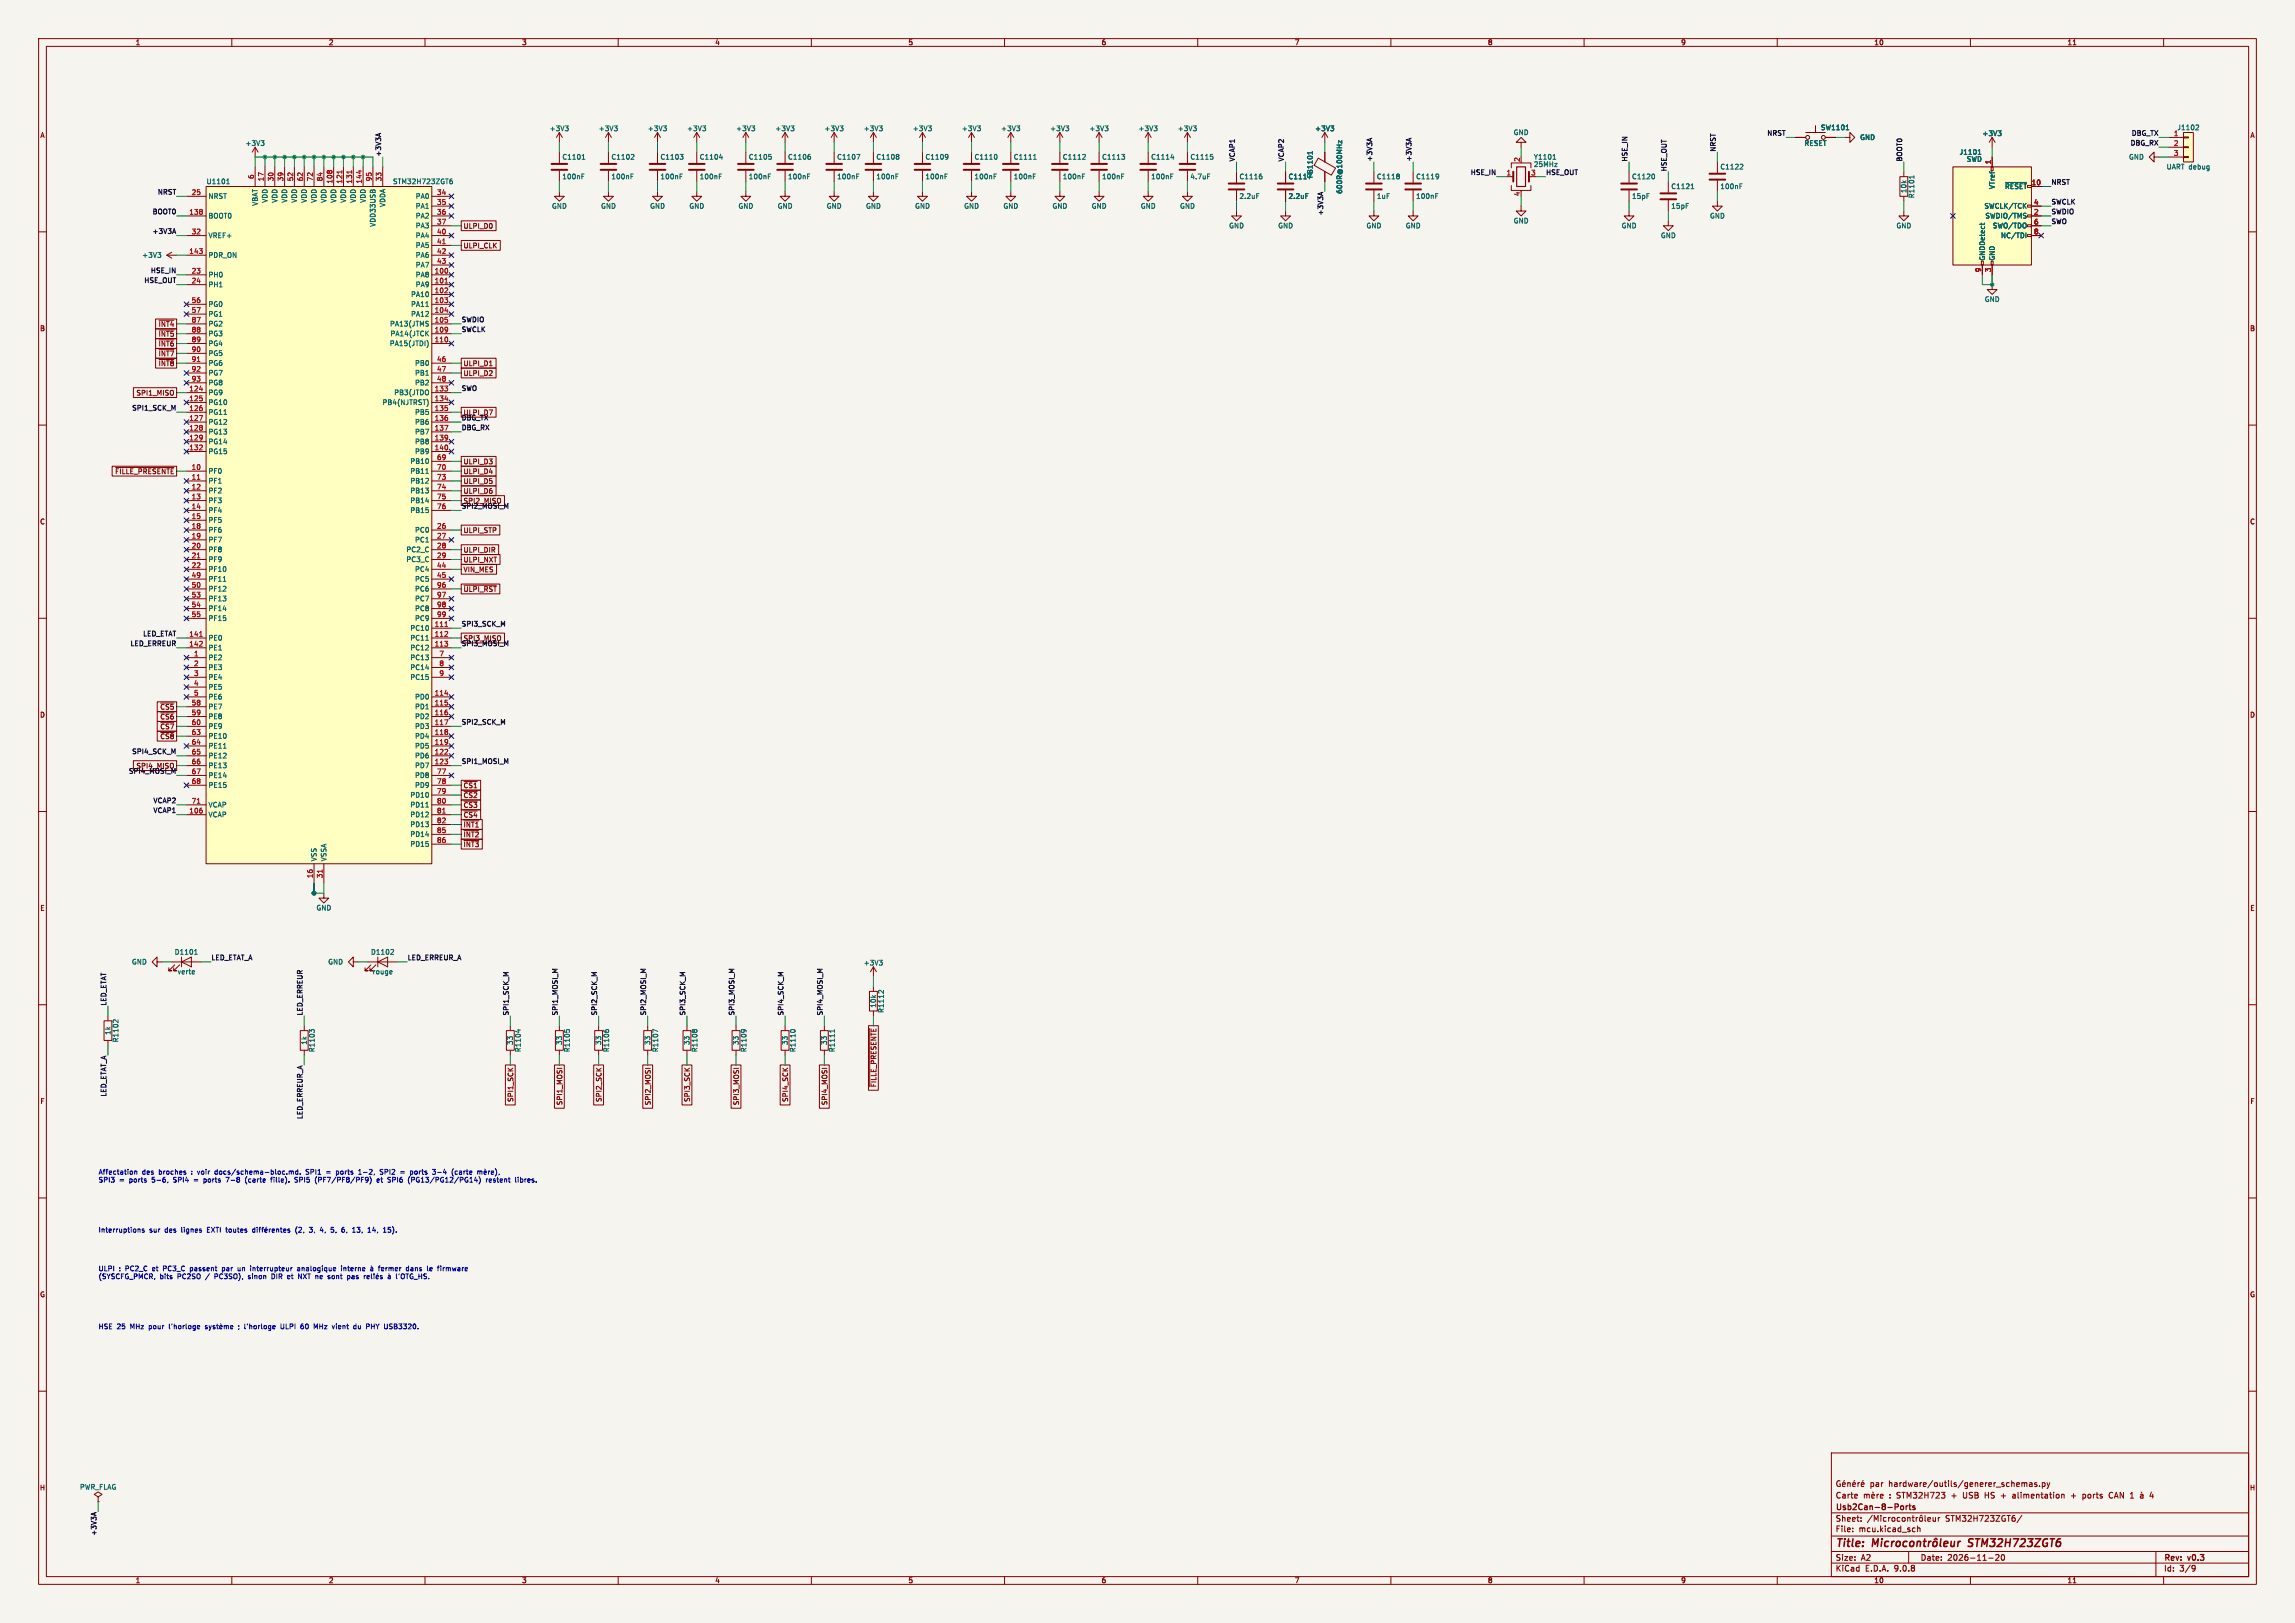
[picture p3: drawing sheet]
<svg xmlns="http://www.w3.org/2000/svg" width="594mm" height="420mm" viewBox="0 0 594 420" stroke-linecap="round" stroke-linejoin="round" font-family="sans-serif">
<defs><g id="words">
<g font-size="2.8" fill="#840000">
<text x="475" y="400.9">Title:</text>
<text x="510.3" y="400.9">STM32H723ZGT6</text>
</g>
<g font-size="2.1" fill="#840000">
<text x="475" y="388">Carte</text>
<text x="483.9" y="385">par</text>
<text x="489" y="388">:</text>
<text x="505.3" y="388">+</text>
<text x="508.5" y="388">USB</text>
<text x="514.3" y="388">HS +</text>
<text x="521.8" y="388">alimentation</text>
<text x="537.1" y="388">+</text>
<text x="540.2" y="388">ports</text>
<text x="547.2" y="388">CAN 1</text>
<text x="475" y="394">Sheet:</text>
<text x="475" y="391.2">Usb2Can-8-Ports</text>
<text x="503.6" y="394">STM32H723ZGT6/</text>
<text x="475" y="396.7">File:</text>
<text x="481.1" y="396.7">mcu.kicad_sch</text>
<text x="475" y="406.9">KiCad</text>
<text x="475" y="404.1">Size:</text>
<text x="481.7" y="404.1">A2</text>
<text x="482.7" y="406.9">E.D.A.</text>
<text x="490.3" y="406.9">9.0.8</text>
<text x="497" y="404.1">Date:</text>
<text x="504" y="404.1">2026-11-20</text>
<text x="560" y="404.3">Rev:</text>
<text x="560" y="406.9">Id:</text>
<text x="564.1" y="406.9">3/9</text>
<text x="566.4" y="404.3">v0.3</text>
</g>
<g font-size="1.8" fill="#840000">
<text x="35" y="11.9">1</text>
<text x="85" y="11.9">2</text>
<text x="135" y="11.9">3</text>
<text x="185" y="11.9">4</text>
<text x="235" y="11.9">5</text>
<text x="285" y="11.9">6</text>
<text x="335" y="11.9">7</text>
<text x="385" y="11.9">8</text>
<text x="435" y="11.9">9</text>
<text x="485" y="11.9">10</text>
<text x="535" y="11.9">11</text>
<text x="10.3" y="35.9">A</text>
<text x="582.3" y="35.9">A</text>
<text x="119.9" y="59.4">ULPI_D0</text>
<text x="119.9" y="64.5">ULPI_CLK</text>
<text x="10.3" y="85.9">B</text>
<text x="40.9" y="89.9">~{INT6}</text>
<text x="40.9" y="87.3">~{INT5}</text>
<text x="40.9" y="84.8">~{INT4}</text>
<text x="582.3" y="85.9">B</text>
<text x="40.9" y="94.9">~{INT8}</text>
<text x="40.9" y="92.4">~{INT7}</text>
<text x="119.9" y="94.9">ULPI_D1</text>
<text x="119.9" y="97.5">ULPI_D2</text>
<text x="35.2" y="102.6">SPI1_MISO</text>
<text x="29.7" y="122.9">~{FILLE_PRESENTE}</text>
<text x="119.9" y="125.4">ULPI_D5</text>
<text x="119.9" y="122.9">ULPI_D4</text>
<text x="119.9" y="120.3">ULPI_D3</text>
<text x="119.9" y="128">ULPI_D6</text>
<text x="10.3" y="135.9">C</text>
<text x="582.3" y="135.9">C</text>
<text x="119.9" y="138.1">ULPI_STP</text>
<text x="119.9" y="143.2">ULPI_DIR</text>
<text x="119.9" y="148.3">VIN_MES</text>
<text x="119.9" y="145.7">ULPI_NXT</text>
<text x="119.9" y="153.4">~{ULPI_RST}</text>
<text x="10.3" y="185.9">D</text>
<text x="41.4" y="183.8">~{CS5}</text>
<text x="582.3" y="185.9">D</text>
<text x="41.4" y="191.5">~{CS8}</text>
<text x="41.4" y="188.9">~{CS7}</text>
<text x="41.4" y="186.4">~{CS6}</text>
<text x="119.9" y="209.2">~{CS3}</text>
<text x="119.9" y="204.2">~{CS1}</text>
<text x="119.9" y="206.7">~{CS2}</text>
<text x="119.9" y="214.3">~{INT1}</text>
<text x="119.9" y="211.8">~{CS4}</text>
<text x="119.9" y="219.4">~{INT3}</text>
<text x="119.9" y="216.9">~{INT2}</text>
<text x="10.3" y="235.9">E</text>
<text x="582.3" y="235.9">E</text>
<text x="227" y="281.5" transform="rotate(-90 227 281.5)">~{FILLE_PRESENTE}</text>
<text x="10.3" y="285.9">F</text>
<text x="133" y="285.3" transform="rotate(-90 133 285.3)">SPI1_SCK</text>
<text x="145.7" y="286.1" transform="rotate(-90 145.7 286.1)">SPI1_MOSI</text>
<text x="155.9" y="285.3" transform="rotate(-90 155.9 285.3)">SPI2_SCK</text>
<text x="168.6" y="286.1" transform="rotate(-90 168.6 286.1)">SPI2_MOSI</text>
<text x="178.8" y="285.3" transform="rotate(-90 178.8 285.3)">SPI3_SCK</text>
<text x="191.5" y="286.1" transform="rotate(-90 191.5 286.1)">SPI3_MOSI</text>
<text x="204.2" y="285.3" transform="rotate(-90 204.2 285.3)">SPI4_SCK</text>
<text x="214.3" y="286.1" transform="rotate(-90 214.3 286.1)">SPI4_MOSI</text>
<text x="582.3" y="285.9">F</text>
<text x="10.3" y="335.9">G</text>
<text x="582.3" y="335.9">G</text>
<text x="10.2" y="385.9">H</text>
<text x="582.2" y="385.9">H</text>
<text x="35" y="409.9">1</text>
<text x="85" y="409.9">2</text>
<text x="135" y="409.9">3</text>
<text x="185" y="409.9">4</text>
<text x="235" y="409.9">5</text>
<text x="285" y="409.9">6</text>
<text x="335" y="409.9">7</text>
<text x="385" y="409.9">8</text>
<text x="435" y="409.9">9</text>
<text x="485" y="409.9">10</text>
<text x="535" y="409.9">11</text>
</g>
<g font-size="1.8" fill="#006464">
<text x="142.1" y="34.1">+3V3</text>
<text x="154.8" y="34.1">+3V3</text>
<text x="167.5" y="34.1">+3V3</text>
<text x="177.7" y="34.1">+3V3</text>
<text x="190.4" y="34.1">+3V3</text>
<text x="200.6" y="34.1">+3V3</text>
<text x="213.3" y="34.1">+3V3</text>
<text x="223.4" y="34.1">+3V3</text>
<text x="236.1" y="34.1">+3V3</text>
<text x="248.8" y="34.1">+3V3</text>
<text x="259" y="34.1">+3V3</text>
<text x="271.7" y="34.1">+3V3</text>
<text x="281.8" y="34.1">+3V3</text>
<text x="294.5" y="34.1">+3V3</text>
<text x="304.7" y="34.1">+3V3</text>
<text x="340.3" y="34.1">+3V3</text>
<text x="391.7" y="35.2">GND</text>
<text x="471.2" y="33.9">SW1101</text>
<text x="513" y="35.4">+3V3</text>
<text x="563.4" y="33.9">J1102</text>
<text x="63.4" y="37.9">+3V3</text>
<text x="145.4" y="41.5">C1101</text>
<text x="158.1" y="41.5">C1102</text>
<text x="170.8" y="41.5">C1103</text>
<text x="181" y="41.5">C1104</text>
<text x="193.7" y="41.5">C1105</text>
<text x="203.8" y="41.5">C1106</text>
<text x="216.5" y="41.5">C1107</text>
<text x="226.7" y="41.5">C1108</text>
<text x="239.4" y="41.5">C1109</text>
<text x="252.1" y="41.5">C1110</text>
<text x="262.3" y="41.5">C1111</text>
<text x="275" y="41.5">C1112</text>
<text x="285.1" y="41.5">C1113</text>
<text x="297.8" y="41.5">C1114</text>
<text x="308" y="41.5">C1115</text>
<text x="396.9" y="41.5">Y1101</text>
<text x="466.9" y="37.9">RESET</text>
<text x="481.3" y="36.4">GND</text>
<text x="507.1" y="40.2">J1101</text>
<text x="550.9" y="41.5">GND</text>
<text x="53.3" y="47.9">U1101</text>
<text x="101.6" y="47.9">STM32H723ZGT6</text>
<text x="145.4" y="46.6">100nF</text>
<text x="158.1" y="46.6">100nF</text>
<text x="170.8" y="46.6">100nF</text>
<text x="181" y="46.6">100nF</text>
<text x="193.7" y="46.6">100nF</text>
<text x="203.8" y="46.6">100nF</text>
<text x="216.5" y="46.6">100nF</text>
<text x="226.7" y="46.6">100nF</text>
<text x="239.4" y="46.6">100nF</text>
<text x="252.1" y="46.6">100nF</text>
<text x="262.3" y="46.6">100nF</text>
<text x="275" y="46.6">100nF</text>
<text x="285.1" y="46.6">100nF</text>
<text x="297.8" y="46.6">100nF</text>
<text x="308" y="46.6">4.7uF</text>
<text x="320.7" y="46.6">C1116</text>
<text x="333.4" y="46.6">C1117</text>
<text x="340" y="46.2" transform="rotate(-90 340 46.2)">FB1101</text>
<text x="356.2" y="46.6">C1118</text>
<text x="366.4" y="46.6">C1119</text>
<text x="422.3" y="46.6">C1120</text>
<text x="445.1" y="44">C1122</text>
<text x="508.9" y="42">SWD</text>
<text x="560.7" y="44">UART debug</text>
<text x="53.8" y="51.7">NRST</text>
<text x="66.9" y="53.4" transform="rotate(-90 66.9 53.4)">VBAT</text>
<text x="69.4" y="52.6" transform="rotate(-90 69.4 52.6)">VDD</text>
<text x="72" y="52.6" transform="rotate(-90 72 52.6)">VDD</text>
<text x="74.5" y="52.6" transform="rotate(-90 74.5 52.6)">VDD</text>
<text x="77.1" y="52.6" transform="rotate(-90 77.1 52.6)">VDD</text>
<text x="79.6" y="52.6" transform="rotate(-90 79.6 52.6)">VDD</text>
<text x="82.1" y="52.6" transform="rotate(-90 82.1 52.6)">VDD</text>
<text x="84.7" y="52.6" transform="rotate(-90 84.7 52.6)">VDD</text>
<text x="87.2" y="52.6" transform="rotate(-90 87.2 52.6)">VDD</text>
<text x="89.8" y="52.6" transform="rotate(-90 89.8 52.6)">VDD</text>
<text x="92.3" y="52.6" transform="rotate(-90 92.3 52.6)">VDD</text>
<text x="94.8" y="52.6" transform="rotate(-90 94.8 52.6)">VDD</text>
<text x="99.9" y="53.7" transform="rotate(-90 99.9 53.7)">VDDA</text>
<text x="107.5" y="51.7">PA0</text>
<text x="320.7" y="51.7">2.2uF</text>
<text x="333.4" y="51.7">2.2uF</text>
<text x="347.6" y="50.3" transform="rotate(-90 347.6 50.3)">600R@100MHz</text>
<text x="356.2" y="51.7">1uF</text>
<text x="366.4" y="51.7">100nF</text>
<text x="422.3" y="51.7">15pF</text>
<text x="432.4" y="49.1">C1121</text>
<text x="445.1" y="49.1">100nF</text>
<text x="493.6" y="50.1" transform="rotate(-90 493.6 50.1)">10k</text>
<text x="495.7" y="51.4" transform="rotate(-90 495.7 51.4)">R1101</text>
<text x="516.5" y="49.1" transform="rotate(-90 516.5 49.1)">VTref</text>
<text x="518.8" y="49.1">~{RESET}</text>
<text x="53.8" y="56.7">BOOT0</text>
<text x="97.4" y="58.8" transform="rotate(-90 97.4 58.8)">VDD33USB</text>
<text x="107.5" y="54.2">PA1</text>
<text x="107.5" y="56.7">PA2</text>
<text x="107.5" y="59.3">PA3</text>
<text x="142.7" y="54.2">GND</text>
<text x="155.4" y="54.2">GND</text>
<text x="168.1" y="54.2">GND</text>
<text x="178.3" y="54.2">GND</text>
<text x="191" y="54.2">GND</text>
<text x="201.2" y="54.2">GND</text>
<text x="213.9" y="54.2">GND</text>
<text x="224" y="54.2">GND</text>
<text x="236.7" y="54.2">GND</text>
<text x="249.4" y="54.2">GND</text>
<text x="259.6" y="54.2">GND</text>
<text x="272.3" y="54.2">GND</text>
<text x="282.4" y="54.2">GND</text>
<text x="295.1" y="54.2">GND</text>
<text x="305.3" y="54.2">GND</text>
<text x="318" y="59.3">GND</text>
<text x="330.7" y="59.3">GND</text>
<text x="353.6" y="59.3">GND</text>
<text x="363.7" y="59.3">GND</text>
<text x="391.7" y="58">GND</text>
<text x="419.6" y="59.3">GND</text>
<text x="432.4" y="54.2">15pF</text>
<text x="442.5" y="56.7">GND</text>
<text x="490.7" y="59.3">GND</text>
<text x="513.5" y="54.2">SWCLK/TCK</text>
<text x="513.7" y="56.7">SWDIO/TMS</text>
<text x="515.7" y="59.3">SWO/TDO</text>
<text x="53.8" y="61.8">VREF+</text>
<text x="107.5" y="61.8">PA4</text>
<text x="107.5" y="64.4">PA5</text>
<text x="429.8" y="61.8">GND</text>
<text x="517.8" y="61.8">NC/TDI</text>
<text x="36.7" y="66.9">+3V3</text>
<text x="53.8" y="66.9">PDR_ON</text>
<text x="53.8" y="72">PH0</text>
<text x="107.5" y="66.9">PA6</text>
<text x="107.5" y="69.4">PA7</text>
<text x="107.5" y="72">PA8</text>
<text x="513.9" y="67.6" transform="rotate(-90 513.9 67.6)">GNDDetect</text>
<text x="516.5" y="67.6" transform="rotate(-90 516.5 67.6)">GND</text>
<text x="53.8" y="74.5">PH1</text>
<text x="106.3" y="77.1">PA10</text>
<text x="107.5" y="74.5">PA9</text>
<text x="53.8" y="79.6">PG0</text>
<text x="53.8" y="82.1">PG1</text>
<text x="106.3" y="79.6">PA11</text>
<text x="106.3" y="82.1">PA12</text>
<text x="513.6" y="78.3">GND</text>
<text x="53.8" y="84.7">PG2</text>
<text x="53.8" y="87.2">PG3</text>
<text x="53.8" y="89.8">PG4</text>
<text x="100.8" y="89.8">PA15(JTDI)</text>
<text x="100.8" y="84.7">PA13(JTMS</text>
<text x="100.9" y="87.2">PA14(JTCK</text>
<text x="53.8" y="92.3">PG5</text>
<text x="53.8" y="94.8">PG6</text>
<text x="107.3" y="94.8">PB0</text>
<text x="53.8" y="97.4">PG7</text>
<text x="53.8" y="99.9">PG8</text>
<text x="107.3" y="97.4">PB1</text>
<text x="107.3" y="99.9">PB2</text>
<text x="53.8" y="102.5">PG9</text>
<text x="53.8" y="105">PG10</text>
<text x="53.8" y="107.5">PG11</text>
<text x="98.9" y="105">PB4(NJTRST)</text>
<text x="101.9" y="102.5">PB3(JTDO</text>
<text x="107.3" y="107.5">PB5</text>
<text x="53.8" y="110.1">PG12</text>
<text x="53.8" y="112.6">PG13</text>
<text x="107.3" y="110.1">PB6</text>
<text x="107.3" y="112.6">PB7</text>
<text x="53.8" y="115.2">PG14</text>
<text x="53.8" y="117.7">PG15</text>
<text x="107.3" y="115.2">PB8</text>
<text x="107.3" y="117.7">PB9</text>
<text x="53.8" y="122.8">PF0</text>
<text x="53.8" y="125.3">PF1</text>
<text x="106.1" y="120.2">PB10</text>
<text x="106.1" y="122.8">PB11</text>
<text x="106.1" y="125.3">PB12</text>
<text x="53.8" y="127.9">PF2</text>
<text x="53.8" y="130.4">PF3</text>
<text x="106.1" y="127.9">PB13</text>
<text x="106.1" y="130.4">PB14</text>
<text x="53.8" y="132.9">PF4</text>
<text x="53.8" y="135.5">PF5</text>
<text x="106.1" y="132.9">PB15</text>
<text x="53.8" y="138">PF6</text>
<text x="53.8" y="140.6">PF7</text>
<text x="53.8" y="143.1">PF8</text>
<text x="105.1" y="143.1">PC2_C</text>
<text x="107.3" y="138">PC0</text>
<text x="107.3" y="140.6">PC1</text>
<text x="53.8" y="145.6">PF9</text>
<text x="53.8" y="148.2">PF10</text>
<text x="105.1" y="145.6">PC3_C</text>
<text x="107.3" y="148.2">PC4</text>
<text x="53.8" y="150.7">PF11</text>
<text x="53.8" y="153.3">PF12</text>
<text x="53.8" y="155.8">PF13</text>
<text x="107.3" y="150.7">PC5</text>
<text x="107.3" y="153.3">PC6</text>
<text x="107.3" y="155.8">PC7</text>
<text x="53.8" y="158.3">PF14</text>
<text x="53.8" y="160.9">PF15</text>
<text x="107.3" y="158.3">PC8</text>
<text x="107.3" y="160.9">PC9</text>
<text x="53.8" y="166">PE0</text>
<text x="106.1" y="163.4">PC10</text>
<text x="106.1" y="166">PC11</text>
<text x="53.8" y="168.5">PE1</text>
<text x="53.8" y="171">PE2</text>
<text x="53.8" y="173.6">PE3</text>
<text x="106.1" y="168.5">PC12</text>
<text x="106.1" y="171">PC13</text>
<text x="106.1" y="173.6">PC14</text>
<text x="53.8" y="176.1">PE4</text>
<text x="53.8" y="178.7">PE5</text>
<text x="106.1" y="176.1">PC15</text>
<text x="53.8" y="181.2">PE6</text>
<text x="53.8" y="183.7">PE7</text>
<text x="107.3" y="181.2">PD0</text>
<text x="107.3" y="183.7">PD1</text>
<text x="53.8" y="186.3">PE8</text>
<text x="53.8" y="188.8">PE9</text>
<text x="53.8" y="191.4">PE10</text>
<text x="107.3" y="186.3">PD2</text>
<text x="107.3" y="188.8">PD3</text>
<text x="107.3" y="191.4">PD4</text>
<text x="53.8" y="193.9">PE11</text>
<text x="53.8" y="196.4">PE12</text>
<text x="107.3" y="193.9">PD5</text>
<text x="107.3" y="196.4">PD6</text>
<text x="53.8" y="199">PE13</text>
<text x="53.8" y="201.5">PE14</text>
<text x="107.3" y="199">PD7</text>
<text x="107.3" y="201.5">PD8</text>
<text x="53.8" y="204.1">PE15</text>
<text x="53.8" y="209.1">VCAP</text>
<text x="106.1" y="206.6">PD10</text>
<text x="106.1" y="209.1">PD11</text>
<text x="107.3" y="204.1">PD9</text>
<text x="53.8" y="211.7">VCAP</text>
<text x="106.1" y="211.7">PD12</text>
<text x="106.1" y="214.2">PD13</text>
<text x="106.1" y="216.8">PD14</text>
<text x="106.1" y="219.3">PD15</text>
<text x="82.1" y="223" transform="rotate(-90 82.1 223)">VSS</text>
<text x="84.7" y="223" transform="rotate(-90 84.7 223)">VSSA</text>
<text x="81.8" y="235.8">GND</text>
<text x="34" y="249.8">GND</text>
<text x="45.1" y="247.2">D1101</text>
<text x="84.8" y="249.8">GND</text>
<text x="95.9" y="247.2">D1102</text>
<text x="223.4" y="250">+3V3</text>
<text x="45.8" y="252.3">verte</text>
<text x="96.3" y="252.3">rouge</text>
<text x="226.9" y="260.9" transform="rotate(-90 226.9 260.9)">10k</text>
<text x="229" y="262.2" transform="rotate(-90 229 262.2)">R1112</text>
<text x="28.8" y="267.9" transform="rotate(-90 28.8 267.9)">1k</text>
<text x="30.8" y="269.9" transform="rotate(-90 30.8 269.9)">R1102</text>
<text x="79.6" y="270.5" transform="rotate(-90 79.6 270.5)">1k</text>
<text x="81.6" y="272.4" transform="rotate(-90 81.6 272.4)">R1103</text>
<text x="132.9" y="270.6" transform="rotate(-90 132.9 270.6)">33</text>
<text x="135" y="272.4" transform="rotate(-90 135 272.4)">R1104</text>
<text x="145.6" y="270.6" transform="rotate(-90 145.6 270.6)">33</text>
<text x="147.7" y="272.4" transform="rotate(-90 147.7 272.4)">R1105</text>
<text x="155.8" y="270.6" transform="rotate(-90 155.8 270.6)">33</text>
<text x="157.8" y="272.4" transform="rotate(-90 157.8 272.4)">R1106</text>
<text x="168.5" y="270.6" transform="rotate(-90 168.5 270.6)">33</text>
<text x="170.5" y="272.4" transform="rotate(-90 170.5 272.4)">R1107</text>
<text x="178.7" y="270.6" transform="rotate(-90 178.7 270.6)">33</text>
<text x="180.7" y="272.4" transform="rotate(-90 180.7 272.4)">R1108</text>
<text x="191.4" y="270.6" transform="rotate(-90 191.4 270.6)">33</text>
<text x="193.4" y="272.4" transform="rotate(-90 193.4 272.4)">R1109</text>
<text x="204.1" y="270.6" transform="rotate(-90 204.1 270.6)">33</text>
<text x="206.1" y="272.4" transform="rotate(-90 206.1 272.4)">R1110</text>
<text x="214.2" y="270.6" transform="rotate(-90 214.2 270.6)">33</text>
<text x="216.3" y="272.4" transform="rotate(-90 216.3 272.4)">R1111</text>
<text x="20.6" y="385.7">PWR_FLAG</text>
</g>
<g font-size="1.8" fill="#0f0f0f">
<text x="457.3" y="35.2">NRST</text>
<text x="551.6" y="35.2">DBG_TX</text>
<text x="98.7" y="40.6" transform="rotate(-90 98.7 40.6)">+3V3A</text>
<text x="319.7" y="41.9" transform="rotate(-90 319.7 41.9)">VCAP1</text>
<text x="332.4" y="41.9" transform="rotate(-90 332.4 41.9)">VCAP2</text>
<text x="355.3" y="41.9" transform="rotate(-90 355.3 41.9)">+3V3A</text>
<text x="365.4" y="41.9" transform="rotate(-90 365.4 41.9)">+3V3A</text>
<text x="421.3" y="41.9" transform="rotate(-90 421.3 41.9)">HSE_IN</text>
<text x="444.2" y="39.4" transform="rotate(-90 444.2 39.4)">NRST</text>
<text x="492.4" y="41.9" transform="rotate(-90 492.4 41.9)">BOOT0</text>
<text x="551.3" y="37.8">DBG_RX</text>
<text x="380.6" y="45.4">HSE_IN</text>
<text x="396.9" y="43.4">25MHz</text>
<text x="400" y="45.4">HSE_OUT</text>
<text x="431.5" y="44.4" transform="rotate(-90 431.5 44.4)">HSE_OUT</text>
<text x="530.9" y="47.9">NRST</text>
<text x="40.7" y="50.5">NRST</text>
<text x="530.9" y="53">SWCLK</text>
<text x="39.4" y="55.5">BOOT0</text>
<text x="342.6" y="55.9" transform="rotate(-90 342.6 55.9)">+3V3A</text>
<text x="530.9" y="55.5">SWDIO</text>
<text x="530.9" y="58.1">SWO</text>
<text x="39.3" y="60.6">+3V3A</text>
<text x="38.9" y="70.8">HSE_IN</text>
<text x="37.2" y="73.3">HSE_OUT</text>
<text x="119.4" y="83.5">SWDIO</text>
<text x="119.4" y="86">SWCLK</text>
<text x="119.4" y="101.3">SWO</text>
<text x="34.1" y="106.3">SPI1_SCK_M</text>
<text x="119.9" y="107.6">ULPI_D7</text>
<text x="119.4" y="111.4">DBG_RX</text>
<text x="119.4" y="108.9">DBG_TX</text>
<text x="119.4" y="131.7">SPI2_MOSI_M</text>
<text x="119.9" y="130.5">SPI2_MISO</text>
<text x="33.7" y="167.3">LED_ERREUR</text>
<text x="36.9" y="164.8">LED_ETAT</text>
<text x="119.4" y="167.3">SPI3_MOSI_M</text>
<text x="119.4" y="162.2">SPI3_SCK_M</text>
<text x="119.9" y="166.1">SPI3_MISO</text>
<text x="119.4" y="187.6">SPI2_SCK_M</text>
<text x="34.1" y="195.2">SPI4_SCK_M</text>
<text x="119.4" y="197.8">SPI1_MOSI_M</text>
<text x="33.2" y="200.3">SPI4_MOSI_M</text>
<text x="35.2" y="199.1">SPI4_MISO</text>
<text x="39.6" y="207.9">VCAP2</text>
<text x="39.6" y="210.5">VCAP1</text>
<text x="54.6" y="248.6">LED_ETAT_A</text>
<text x="105.4" y="248.6">LED_ERREUR_A</text>
<text x="27.6" y="260.4" transform="rotate(-90 27.6 260.4)">LED_ETAT</text>
<text x="78.4" y="262.9" transform="rotate(-90 78.4 262.9)">LED_ERREUR</text>
<text x="131.7" y="262.9" transform="rotate(-90 131.7 262.9)">SPI1_SCK_M</text>
<text x="144.4" y="262.9" transform="rotate(-90 144.4 262.9)">SPI1_MOSI_M</text>
<text x="154.6" y="262.9" transform="rotate(-90 154.6 262.9)">SPI2_SCK_M</text>
<text x="167.3" y="262.9" transform="rotate(-90 167.3 262.9)">SPI2_MOSI_M</text>
<text x="177.5" y="262.9" transform="rotate(-90 177.5 262.9)">SPI3_SCK_M</text>
<text x="190.2" y="262.9" transform="rotate(-90 190.2 262.9)">SPI3_MOSI_M</text>
<text x="202.9" y="262.9" transform="rotate(-90 202.9 262.9)">SPI4_SCK_M</text>
<text x="213" y="262.9" transform="rotate(-90 213 262.9)">SPI4_MOSI_M</text>
<text x="27.6" y="283.9" transform="rotate(-90 27.6 283.9)">LED_ETAT_A</text>
<text x="78.4" y="289.7" transform="rotate(-90 78.4 289.7)">LED_ERREUR_A</text>
<text x="25.1" y="397.5" transform="rotate(-90 25.1 397.5)">+3V3A</text>
</g>
<g font-size="1.8" fill="#a90000">
<text x="562.5" y="35.3">1</text>
<text x="393.4" y="42" transform="rotate(-90 393.4 42)">2</text>
<text x="562.5" y="37.8">2</text>
<text x="562.5" y="40.4">3</text>
<text x="65.8" y="46.4" transform="rotate(-90 65.8 46.4)">6</text>
<text x="68.3" y="47" transform="rotate(-90 68.3 47)">17</text>
<text x="70.9" y="47" transform="rotate(-90 70.9 47)">30</text>
<text x="73.4" y="47" transform="rotate(-90 73.4 47)">39</text>
<text x="75.9" y="47" transform="rotate(-90 75.9 47)">52</text>
<text x="78.5" y="47" transform="rotate(-90 78.5 47)">62</text>
<text x="81" y="47" transform="rotate(-90 81 47)">72</text>
<text x="83.6" y="47" transform="rotate(-90 83.6 47)">84</text>
<text x="86.1" y="47.6" transform="rotate(-90 86.1 47.6)">108</text>
<text x="88.6" y="47.6" transform="rotate(-90 88.6 47.6)">121</text>
<text x="91.2" y="47.6" transform="rotate(-90 91.2 47.6)">131</text>
<text x="93.7" y="47.6" transform="rotate(-90 93.7 47.6)">144</text>
<text x="96.3" y="47" transform="rotate(-90 96.3 47)">95</text>
<text x="98.8" y="47" transform="rotate(-90 98.8 47)">33</text>
<text x="389.8" y="45.5">1</text>
<text x="396.2" y="45.5">3</text>
<text x="515.4" y="42.6" transform="rotate(-90 515.4 42.6)">1</text>
<text x="49.5" y="50.5">25</text>
<text x="113" y="50.5">34</text>
<text x="113" y="53.1">35</text>
<text x="393.4" y="50.9" transform="rotate(-90 393.4 50.9)">4</text>
<text x="525.7" y="48">10</text>
<text x="526.3" y="53.1">4</text>
<text x="48.9" y="55.6">138</text>
<text x="113" y="55.6">36</text>
<text x="113" y="58.2">37</text>
<text x="526.3" y="55.6">2</text>
<text x="526.3" y="58.2">6</text>
<text x="48.9" y="65.8">143</text>
<text x="49.5" y="60.7">32</text>
<text x="113" y="60.7">40</text>
<text x="113" y="63.2">41</text>
<text x="113" y="65.8">42</text>
<text x="526.3" y="60.7">8</text>
<text x="49.5" y="70.9">23</text>
<text x="112.4" y="70.9">100</text>
<text x="113" y="68.3">43</text>
<text x="512.8" y="70.6" transform="rotate(-90 512.8 70.6)">9</text>
<text x="515.4" y="70.6" transform="rotate(-90 515.4 70.6)">3</text>
<text x="49.5" y="73.4">24</text>
<text x="112.4" y="73.4">101</text>
<text x="112.4" y="75.9">102</text>
<text x="49.5" y="78.5">56</text>
<text x="49.5" y="81">57</text>
<text x="49.5" y="83.6">87</text>
<text x="112.4" y="78.5">103</text>
<text x="112.4" y="81">104</text>
<text x="112.4" y="83.6">105</text>
<text x="49.5" y="86.1">88</text>
<text x="49.5" y="88.6">89</text>
<text x="112.4" y="86.1">109</text>
<text x="112.4" y="88.6">110</text>
<text x="49.5" y="91.2">90</text>
<text x="49.5" y="93.7">91</text>
<text x="113" y="93.7">46</text>
<text x="48.9" y="101.3">124</text>
<text x="49.5" y="96.3">92</text>
<text x="49.5" y="98.8">93</text>
<text x="112.4" y="101.3">133</text>
<text x="113" y="96.3">47</text>
<text x="113" y="98.8">48</text>
<text x="48.9" y="103.9">125</text>
<text x="48.9" y="106.4">126</text>
<text x="112.4" y="103.9">134</text>
<text x="112.4" y="106.4">135</text>
<text x="48.9" y="109">127</text>
<text x="48.9" y="111.5">128</text>
<text x="112.4" y="109">136</text>
<text x="112.4" y="111.5">137</text>
<text x="48.9" y="114">129</text>
<text x="48.9" y="116.6">132</text>
<text x="112.4" y="114">139</text>
<text x="112.4" y="116.6">140</text>
<text x="113" y="119.1">69</text>
<text x="49.5" y="121.7">10</text>
<text x="49.5" y="124.2">11</text>
<text x="113" y="121.7">70</text>
<text x="113" y="124.2">73</text>
<text x="49.5" y="126.7">12</text>
<text x="49.5" y="129.3">13</text>
<text x="49.5" y="131.8">14</text>
<text x="113" y="126.7">74</text>
<text x="113" y="129.3">75</text>
<text x="113" y="131.8">76</text>
<text x="49.5" y="134.4">15</text>
<text x="49.5" y="136.9">18</text>
<text x="113" y="136.9">26</text>
<text x="49.5" y="139.4">19</text>
<text x="49.5" y="142">20</text>
<text x="113" y="139.4">27</text>
<text x="113" y="142">28</text>
<text x="49.5" y="144.5">21</text>
<text x="49.5" y="147.1">22</text>
<text x="49.5" y="149.6">49</text>
<text x="113" y="144.5">29</text>
<text x="113" y="147.1">44</text>
<text x="113" y="149.6">45</text>
<text x="49.5" y="152.1">50</text>
<text x="49.5" y="154.7">53</text>
<text x="113" y="152.1">96</text>
<text x="113" y="154.7">97</text>
<text x="49.5" y="157.2">54</text>
<text x="49.5" y="159.8">55</text>
<text x="113" y="157.2">98</text>
<text x="113" y="159.8">99</text>
<text x="48.9" y="164.8">141</text>
<text x="48.9" y="167.4">142</text>
<text x="112.4" y="162.3">111</text>
<text x="112.4" y="164.8">112</text>
<text x="112.4" y="167.4">113</text>
<text x="50.1" y="169.9">1</text>
<text x="50.1" y="172.5">2</text>
<text x="113.6" y="169.9">7</text>
<text x="113.6" y="172.5">8</text>
<text x="50.1" y="175">3</text>
<text x="50.1" y="177.5">4</text>
<text x="113.6" y="175">9</text>
<text x="49.5" y="182.6">58</text>
<text x="49.5" y="185.2">59</text>
<text x="50.1" y="180.1">5</text>
<text x="112.4" y="180.1">114</text>
<text x="112.4" y="182.6">115</text>
<text x="112.4" y="185.2">116</text>
<text x="49.5" y="187.7">60</text>
<text x="49.5" y="190.2">63</text>
<text x="112.4" y="187.7">117</text>
<text x="112.4" y="190.2">118</text>
<text x="49.5" y="192.8">64</text>
<text x="49.5" y="195.3">65</text>
<text x="49.5" y="197.9">66</text>
<text x="112.4" y="192.8">119</text>
<text x="112.4" y="195.3">122</text>
<text x="112.4" y="197.9">123</text>
<text x="49.5" y="200.4">67</text>
<text x="49.5" y="202.9">68</text>
<text x="113" y="200.4">77</text>
<text x="113" y="202.9">78</text>
<text x="49.5" y="208">71</text>
<text x="113" y="205.5">79</text>
<text x="113" y="208">80</text>
<text x="48.9" y="210.6">106</text>
<text x="113" y="210.6">81</text>
<text x="113" y="213.1">82</text>
<text x="113" y="215.6">85</text>
<text x="113" y="218.2">86</text>
<text x="81" y="227.4" transform="rotate(-90 81 227.4)">16</text>
<text x="83.6" y="227.4" transform="rotate(-90 83.6 227.4)">31</text>
</g>
<g font-size="1.8" fill="#0000c2">
<text x="25.4" y="304.3">Affectation</text>
<text x="36.8" y="304.3">des</text>
<text x="41.2" y="304.3">broches</text>
<text x="49.8" y="304.3">:</text>
<text x="51.6" y="304.3">voir</text>
<text x="56.3" y="304.3">docs/schema-bloc.md.</text>
<text x="80.1" y="304.3">SPI1</text>
<text x="85.5" y="304.3">=</text>
<text x="88.3" y="304.3">ports</text>
<text x="94.3" y="304.3">1-2,</text>
<text x="100.1" y="304.3">SPI2</text>
<text x="105.5" y="304.3">=</text>
<text x="108.3" y="304.3">ports</text>
<text x="114.3" y="304.3">3-4</text>
<text x="119.4" y="304.3">(carte</text>
<text x="25.4" y="306.3">SPI3</text>
<text x="30.9" y="306.3">=</text>
<text x="33.6" y="306.3">ports</text>
<text x="39.6" y="306.3">5-6,</text>
<text x="45.4" y="306.3">SPI4</text>
<text x="53.6" y="306.3">ports</text>
<text x="59.6" y="306.3">7-8</text>
<text x="64.8" y="306.3">(carte</text>
<text x="71.6" y="306.3">fille).</text>
<text x="78" y="306.3">SPI5</text>
<text x="83.5" y="306.3">(PF7/PF8/PF9)</text>
<text x="99.7" y="306.3">et</text>
<text x="102.7" y="306.3">SPI6</text>
<text x="108.1" y="306.3">(PG13/PG12/PG14)</text>
<text x="128.5" y="306.3">restent</text>
<text x="136.3" y="306.3">libres.</text>
<text x="25.4" y="319.3">Interruptions</text>
<text x="38.7" y="319.3">sur</text>
<text x="42.8" y="319.3">des</text>
<text x="47.2" y="319.3">lignes</text>
<text x="54.1" y="319.3">EXTI toutes</text>
<text x="77.6" y="319.3">(2,</text>
<text x="84.4" y="319.3">4,</text>
<text x="87.4" y="319.3">5,</text>
<text x="90.3" y="319.3">6,</text>
<text x="93.3" y="319.3">13,</text>
<text x="97.5" y="319.3">14,</text>
<text x="101.7" y="319.3">15).</text>
<text x="25.4" y="329.3">ULPI</text>
<text x="30.8" y="329.3">:</text>
<text x="32.6" y="329.3">PC2_C</text>
<text x="39.7" y="329.3">et</text>
<text x="42.7" y="329.3">PC3_C</text>
<text x="49.9" y="329.3">passent</text>
<text x="58.4" y="329.3">par</text>
<text x="62.6" y="329.3">un</text>
<text x="66.1" y="329.3">interrupteur</text>
<text x="78.5" y="329.3">analogique</text>
<text x="90" y="329.3">interne</text>
<text x="100.1" y="329.3">fermer</text>
<text x="107.4" y="329.3">dans</text>
<text x="113.1" y="329.3">le</text>
<text x="116" y="329.3">firmware</text>
<text x="25.4" y="331.3">(SYSCFG_PMCR,</text>
<text x="41.4" y="331.3">bits</text>
<text x="46.1" y="331.3">PC2SO</text>
<text x="53.5" y="331.3">/</text>
<text x="56" y="331.3">PC3SO),</text>
<text x="64.9" y="331.3">sinon</text>
<text x="71.2" y="331.3">DIR</text>
<text x="75.5" y="331.3">et</text>
<text x="78.5" y="331.3">NXT ne</text>
<text x="86.6" y="331.3">sont</text>
<text x="91.8" y="331.3">pas</text>
<text x="25.4" y="344.3">HSE 25</text>
<text x="33.8" y="344.3">MHz</text>
<text x="38.8" y="344.3">pour</text>
<text x="44.2" y="344.3">l'horloge</text>
<text x="62.6" y="344.3">;</text>
<text x="64.4" y="344.3">l'horloge</text>
<text x="74" y="344.3">ULPI</text>
<text x="79.4" y="344.3">60</text>
<text x="82.9" y="344.3">MHz</text>
<text x="87.9" y="344.3">vient</text>
<text x="93.6" y="344.3">du</text>
<text x="97.1" y="344.3">PHY USB3320.</text>
</g>
</g></defs>
<path d="M0 0h594v420h-594z" fill="#f5f4ef" stroke="#f5f4ef" stroke-width=".26"/>
<g fill="none" stroke="#840000" stroke-width=".26">
<path d="M10 10h574v400h-574zM12 12h570v396h-570zM60 10v2M110 10v2M160 10v2M210 10v2M260 10v2M310 10v2M360 10v2M410 10v2M460 10v2M510 10v2"/>
<path d="M536.6 11.6h.7M560 10v2M215.9 34.3l-.8 1.3M215.9 34.3l.8 1.3M215.9 34.3v2.5M215.9 39.4v2.8M226.1 34.3l-.8 1.3M226.1 34.3l.7 1.3M226.1 34.3v2.5M226.1 39.4v2.8M251.5 34.3l-.8 1.3M251.5 34.3l.7 1.3"/>
<path d="M251.5 34.3v2.5M251.5 39.4v2.8M261.6 34.3l-.7 1.3M261.6 34.3l.8 1.3M261.6 34.3v2.5M261.6 39.4v2.8M274.3 34.3l-.7 1.3M274.3 34.3l.8 1.3M274.3 34.3v2.5M274.3 39.4v2.8M284.5 34.3l-.8 1.3M284.5 34.3l.7 1.3"/>
<path d="M284.5 34.3v2.5M284.5 39.4v2.8M342.9 39.4v2.5M215.9 49.5v1.3h1.3l-1.3 1.3-1.3-1.3h1.3M215.9 44.2v2.8M226.1 49.5v1.3h1.2l-1.2 1.3-1.3-1.3h1.3M226.1 44.2v2.8M238.8 49.5v1.3h1.2l-1.2 1.3-1.3-1.3h1.3M251.5 49.5v1.3h1.2l-1.2 1.3-1.3-1.3h1.3M251.5 44.2v2.8M261.6 49.5v1.3h1.3l-1.3 1.3-1.3-1.3h1.3M261.6 44.2v2.8"/>
<path d="M274.3 49.5v1.3h1.3l-1.3 1.3-1.3-1.3h1.3M274.3 44.2v2.8M284.5 49.5v1.3h1.2l-1.2 1.3-1.3-1.3h1.3M284.5 44.2v2.8M320 54.6v1.3h1.3l-1.3 1.3-1.2-1.3h1.2M320 44.5v2.7M320 49.3v2.8M332.7 54.6v1.3h1.3l-1.3 1.3-1.2-1.3h1.2M332.7 44.5v2.7M332.7 49.3v2.8M341.2 40.9l4.5 2.6-1.1 1.8-4.5-2.5zM342.9 44.4v2.6"/>
<path d="M10 60h2M582 60h2M10 110h2M582 110h2M10 160h2M582 160h2M10 210h2M582 210h2M10 260h2M582 260h2M10 310h2M582 310h2"/>
<path d="M10 360h2M474 376h108v32h-108zM582 360h2M474 397.5h108M474 391.5h108M476.2 383.2a.68 .68 0 0 0-.8 .7 .68 .68 0 0 0 .9 .6v-.5h-.3M476.9 384.2l.7-.2-.1-.3h-.4l-.2 .2 .1 .7h.5M477.4 383.1l-.2 .2M478.2 383.8l.6-.1 .1 1M478.2 383.7v1M479.5 396.2v.2M479.5 384.2l.7-.2v-.3h-.5l-.2 .2 .1 .7h.6"/>
<path d="M479.5 395.4v.2M480 383.1l-.2 .2M480.9 383.7v1M481.3 383.7l-.4 .3M481.7 393.5v.2M481.7 392.7v.2M481.7 384.2l.8-.2-.1-.3h-.4l-.3 .2 .1 .7h.6M482.2 383.1l-.2 .2M482.5 386.7v1M482.5 386.8l.5-.1 .2 .2M483.2 386.9l.2-.2h.3l.1 1M483.2 386.9v.8"/>
<path d="M484.5 387.2l.7-.2-.1-.3h-.4l-.2 .2v.7h.6M484.6 392.1l-1.3 1.9M484.7 386.1l.2 .2M485.1 393.7v-1.5l.5 1 .5-1v1.5M485.8 386.7v1M486.2 386.7l-.4 .3M486.7 387.2l.7-.2-.1-.3h-.4l-.2 .2v.7h.6M486.8 392.2v.1M486.8 392.7v1M488.2 392.7h-.5l-.2 .3 .1 .6h.6M488.8 392.7v1M489 383.8l.6-.1 .1 1"/>
<path d="M489 383.2v1.5M489.2 392.7l-.4 .3M489.8 392.7h.4l.3 .3v.4l-.3 .3-.5-.3zM490.4 383.7h.6v1M491 384l-.7 .3 .2 .4 .5-.1M491.7 383.7v1M491.7 392.7h-.4l-.3 .3 .2 .6h.5M491.8 386.2l-.8 .1v.4l.7 .3 .1 .4-.3 .3-.5-.1M492.2 383.7l-.5 .3M492.2 386.2h.9M492.5 392.7h.3l.3 .3v.4l-.3 .3-.5-.3zM492.7 386.2v1.5"/>
<path d="M493.3 383.7h-.4l-.3 .3 .1 .6h.6M493.3 383.2v1.5M493.6 387.7v-1.5l.5 1 .5-1v1.5M493.7 392.8l.6-.1 .1 1M493.7 392.7v1M493.9 383.7l.3 1 .3-.7 .2 .7 .3-1M494.9 392.7h.6M495.1 392.2v1.3l.4 .2M495.2 386.2h.9l-.5 .5 .4 .2v.6l-.2 .2-.6-.2M495.2 395.4h.5M495.6 383.7h.6v1M495.7 396.3l-.5 .1"/>
<path d="M496 392.7v1M496.2 384l-.7 .3 .2 .4 .5-.1M496.3 395.5l.6-.1 .1 1M496.3 394.9v1.5M496.4 392.7l-.4 .3M496.7 386.3l.5-.1 .3 .4-.9 1.1h.9M497 383.7v1M497 392.7h.3l.3 .3v.4l-.3 .3-.5-.3zM497 392.3l.2-.2 .3 .2M497.4 383.7l-.4 .3M497.8 384.2l.7-.2v-.3h-.5l-.2 .2 .1 .7h.6M498.2 386.2v1.5"/>
<path d="M498.2 386.9h.8M498.2 392.2v1.3l.3 .2M499 393.2l.7-.2-.1-.3h-.4l-.2 .2v.7h.6M499 386.2v1.5M499.6 386.2h1l-.6 1.5M500.2 383.1l-1.2 1.9M500.3 392.7l.1 .9 .6-.1M500.8 383.7h.4l.3 .3v.4l-.3 .3-.5-.3zM501 392.7v1M501.1 386.3l.6-.1 .3 .4-1 1.1h1M501.7 392.7v1M502.1 392.7l-.4 .3"/>
<path d="M502.1 383.7l.1 .9 .5-.1M502.5 386.2h.9l-.5 .5 .4 .2v.6l-.2 .2-.6-.2M502.7 383.7v1M503.2 383.7h.6M503.5 383.2v1.3l.3 .2M504.3 383.2v.1M504.3 383.7v1M505 383.2v1.3l.2 .2M506.3 383.7h-.3l-.3 .2 .1 .2 .5 .1v.4h-.6M508.1 383.1l-1.3 1.9M509.2 383.7h-.4l-.3 .3 .2 .6h.5M509.2 383.7v1.2l-.2 .3-.4-.1"/>
<path d="M509.9 384.2l.7-.2-.1-.3h-.4l-.2 .2 .1 .7h.5M511.2 383.8l.6-.1 .1 1M511.2 383.7v1M512.5 384.2l.7-.2v-.3h-.5l-.2 .2 .1 .7h.6M513.9 383.7v1M514.3 383.7l-.4 .3M514.7 384.2l.8-.2-.1-.3h-.4l-.3 .2 .1 .7h.6M516.1 383.7v1M516.5 383.7l-.4 .3M516.7 384.8h1.1M518.7 383.7h-.4l-.2 .2 .1 .2 .5 .1v.4h-.6M520 383.7h-.4l-.3 .3 .2 .6h.5"/>
<path d="M520.7 383.8l.5-.1 .1 1M520.7 383.2v1.5M521.4 386.7h-.4M521.5 387.1l-.6 .2 .1 .3 .5 .1M522 384.2l.7-.2-.1-.3h-.4l-.2 .2v.7h.6M523.3 383.8l.4-.1 .3 .2M523.3 383.7v1M523.3 392.1l-1.3 1.9M524 383.9l.2-.2h.3l.1 1M524 383.9v.8M525.3 383.7h.6l.1 1M526 384l-.8 .3 .3 .4 .5-.1"/>
<path d="M527.2 383.7h-.4l-.2 .2 .1 .2 .5 .1v.4h-.6M527.9 384.5v.2M528.6 383.7h.4l.3 .3-.1 .6h-.6M528.6 383.7v1.5M529.8 383.7l.4 1M530.2 384.7l-.4 .5M530.5 383.7l-.3 1M533.6 386.8l.6-.1v1M536.1 387.1h1.1M539.1 386.7h.6M539.1 387.6h.6M539.1 386.7v1.5"/>
<path d="M546.7 386.2a.7 .7 0 0 0-.8 .7 .7 .7 0 0 0 .8 .7M554.2 386.7l.5 .2v.8M554.2 386.1l.2 .2M554.7 387.6l-.5 .1M554.7 387l-.5 .1M556.8 386.1l-.3 1.1h.9M557.2 386.7v1M60 408v2M110 408v2M160 408v2M210 408v2M260 408v2"/>
<path d="M310 408v2M360 408v2M410 408v2M460 408v2M474 404.5h108M474 401.5h108M494 401.5v3M510 408v2M514.7 403.2h1.2M516.5 402.4l.6-.1 .3 .4-.9 1.1h.9M518.1 402.4l.2-.1a.8 .8 0 0 1 .5 .7 .8 .8 0 0 1-.5 .8l-.3-.6zM536.6 409.6h.7"/>
<path d="M558 401.5v6.5M560 408v2M567.6 405.1l.5 .1 .1 .7-.3 .6-.4 .1M568.2 405.7l-.6 .3"/>
</g>
<g fill="none" stroke="#840000" stroke-width=".4">
<path d="M487 398.9l-.1 1.3M487.1 398.2v.2M488.8 399h-.7l-.3 .8 .3 .4 .6-.1M489.7 398.9l-.2 1.3M490.3 398.9l-.6 .3M490.9 399.1l.3-.2 .6 .2v.7l-.2 .3-.5 .1-.3-.2zM493.6 399h-.8l-.3 .8 .4 .4 .6-.1M494.4 399.1l.4-.2 .5 .2v.7l-.2 .3-.5 .1-.3-.2zM496.3 399.1l.3-.2 .4 .1v1.2M496.3 398.9l-.2 1.3M497.8 398.9h.8M498.2 398.2l-.2 1.7 .4 .3"/>
<path d="M499.2 398.9l-.1 1.3M499.8 398.9l-.6 .3M500.4 399.1l.4-.2 .5 .2v.7l-.2 .3-.5 .1-.3-.2zM500.6 398.4l.4-.3 .4 .3M502.4 398.2l-.3 1.7 .3 .3M503.1 399.5l1-.2v-.3h-.8l-.2 .9 .3 .3 .5-.1M505 398.9v1.2l.4 .1 .4-.2M505.9 398.9l-.2 1.3M506.9 398.9l-.2 1.3M507.4 398.9l-.6 .3M509.7 398.4l-.1 .6M484.6 400.2l.2-2 .5 1.4 .9-1.4-.3 2"/>
<path d="M509.4 400.1l.2 .1"/>
</g>
<path d="M492.6 389.7l.1 .3-.1 .6M493.3 389.7v1M493.8 389.7l-.5 .3M494.1 389.7h.5M494.3 389.2v1.3l.3 .2M495.6 389.7h-.3l-.2 .2v.2l.5 .1v.4h-.5" fill="none" stroke="#840000" stroke-width=".3"/>
<g fill="none" stroke="#006464" stroke-width=".26">
<path d="M217.4 32.6h.8l-.4 .5M218 33.1l.2 .2-.2 .6M221.7 39.9h.9l-.6 1.3M227.6 32.6h.8l-.5 .5M228.1 33.1l.3 .2-.3 .6M232.4 39.9l.3 .3-.3 .3 .3 .5-.3 .2M253 32.6h.8l-.5 .5M253.5 33.1l.3 .2-.3 .6M257.8 39.9a.79 .79 0 0 1 0 1.3M263.1 32.6h.8l-.4 .5M263.7 33.1l.2 .2-.2 .6M275.8 32.6h.8l-.4 .5"/>
<path d="M276.4 33.1l.2 .2-.2 .6M280.7 39.9l.2 .3v.3l-.8 .7h.8M286 32.6h.8l-.4 .5M286.5 33.1l.3 .2-.3 .6M290.3 39.9h.8l-.4 .5M339.7 39.2v.7M339.7 39.6h-1.3l.3 .2M347.3 36.4v.6l-.9-.6v.6M221.7 45.6h.4M221.7 45h.6M231.9 45.6h.4M231.9 45h.6"/>
<path d="M257.3 45.6h.4M257.3 45h.6M267.4 45.6h.5M267.4 45h.7M267.5 41.2h.7M267.6 40.3l.3-.4v1.3M280.1 45.6h.5M280.1 45h.7M290.3 45.6h.4M290.3 45h.6M290.9 40.4l.2 .3-.2 .5M325.3 50.1h.6"/>
<path d="M326.3 45h.2M326.4 45.5l.3 .3-.3 .5M338 50.1h.6"/>
</g>
<g fill="none" stroke="#840000" stroke-width=".51">
<path d="M213.9 42.4h4M213.9 43.9h4M224 42.4h4.1M224 43.9h4.1M249.4 42.4h4.1M249.4 43.9h4.1M259.6 42.4h4.1M259.6 43.9h4.1M272.3 42.4h4.1M272.3 43.9h4.1M282.4 42.4h4.1M282.4 43.9h4.1"/>
<path d="M318 47.5h4.1M318 49h4.1M330.7 47.5h4.1M330.7 49h4.1"/>
</g>
<path d="M53.3 48.3h58.5v175.2h-58.5z" fill="#ffffc2"/>
<g fill="none" stroke="#840000" stroke-width=".26">
<path d="M342.9 34.3l-.8 1.3M342.9 34.3l.8 1.3M342.9 34.3v2.5M48.3 50.8h5M48.3 55.9h5M53.3 48.3h58.5v175.2h-58.5zM66 43.2v5.1M68.6 43.2v5.1M71.1 43.2v5.1M73.7 43.2v5.1M76.2 43.2v5.1M78.7 43.2v5.1"/>
<path d="M81.3 43.2v5.1M83.8 43.2v5.1M86.4 43.2v5.1M88.9 43.2v5.1M91.4 43.2v5.1M94 43.2v5.1M96.5 43.2v5.1M99.1 43.2v5.1M111.8 50.8h5M111.8 55.9h5M111.8 53.3h5M111.8 58.4h5"/>
<path d="M355.6 54.6v1.3h1.3l-1.3 1.3-1.3-1.3h1.3M355.6 44.5v2.7M355.6 49.3v2.8M365.8 44.5v2.7M365.8 49.3v2.8M393.7 53.3v1.3h1.3l-1.3 1.3-1.3-1.3h1.3M491.7 45.7h2.1v5.1h-2.1zM492.8 54.6v1.3h1.2l-1.2 1.3-1.3-1.3h1.3M492.8 44.5v1.2M492.8 50.8v1.3M48.3 61h5M48.3 66h5"/>
<path d="M48.3 71.1h5M48.3 73.7h5M48.3 78.7h5M111.8 61h5M111.8 66h5M111.8 71.1h5M111.8 73.7h5M111.8 78.7h5M111.8 63.5h5M111.8 68.6h5M111.8 76.2h5M48.3 81.3h5"/>
<path d="M48.3 83.8h5M48.3 86.4h5M48.3 88.9h5M48.3 91.4h5M48.3 94h5M48.3 96.5h5M48.3 99.1h5M111.8 81.3h5M111.8 83.8h5M111.8 86.4h5M111.8 88.9h5M111.8 94h5"/>
<path d="M111.8 96.5h5M111.8 99.1h5M48.3 101.6h5M48.3 104.1h5M48.3 106.7h5M48.3 109.2h5M48.3 111.8h5M48.3 114.3h5M48.3 116.8h5M111.8 101.6h5M111.8 104.1h5M111.8 106.7h5"/>
<path d="M111.8 109.2h5M111.8 111.8h5M111.8 114.3h5M111.8 116.8h5M111.8 119.4h5M48.3 121.9h5M48.3 124.5h5M48.3 127h5M48.3 129.5h5M48.3 132.1h5M48.3 134.6h5M48.3 137.2h5"/>
<path d="M48.3 139.7h5M111.8 121.9h5M111.8 124.5h5M111.8 127h5M111.8 129.5h5M111.8 132.1h5M111.8 137.2h5M111.8 139.7h5M48.3 142.2h5M48.3 144.8h5M48.3 147.3h5M48.3 149.9h5"/>
<path d="M48.3 152.4h5M48.3 154.9h5M48.3 157.5h5M111.8 142.2h5M111.8 144.8h5M111.8 147.3h5M111.8 149.9h5M111.8 152.4h5M111.8 154.9h5M111.8 157.5h5M48.3 160h5M48.3 165.1h5"/>
<path d="M48.3 167.6h5M48.3 170.2h5M48.3 172.7h5M48.3 175.3h5M48.3 177.8h5M111.8 160h5M111.8 165.1h5M111.8 167.6h5M111.8 170.2h5M111.8 172.7h5M111.8 175.3h5M111.8 162.6h5"/>
<path d="M48.3 180.3h5M48.3 182.9h5M48.3 185.4h5M48.3 188h5M48.3 190.5h5M48.3 193h5M48.3 195.6h5M48.3 198.1h5M111.8 180.3h5M111.8 182.9h5M111.8 185.4h5M111.8 188h5"/>
<path d="M111.8 190.5h5M111.8 193h5M111.8 195.6h5M111.8 198.1h5M48.3 200.7h5M48.3 203.2h5M48.3 208.3h5M48.3 210.8h5M111.8 200.7h5M111.8 203.2h5M111.8 208.3h5M111.8 210.8h5"/>
<path d="M111.8 205.7h5M111.8 213.4h5M111.8 215.9h5M111.8 218.4h5M81.3 223.5v5.1M83.8 231.1v1.3h1.3l-1.3 1.3-1.3-1.3h1.3M83.8 223.5v5.1M40.6 248.9v-1.2l-1.2 1.2 1.2 1.3v-1.3h1.3M44.4 248.9h7.7M45.2 249.7l-1.5 1.5h.7h-.7v-.8M46.5 249.7l-1.5 1.5h.7h-.7v-.8M47 248.9l2.5-1.2v2.5z"/>
<path d="M47 247.7v2.5M91.4 248.9v-1.2l-1.2 1.2 1.2 1.3v-1.3h1.3M95.2 248.9h7.7M96 249.7l-1.5 1.5h.7h-.7v-.8M97.3 249.7l-1.5 1.5h.7h-.7v-.8M97.8 248.9l2.5-1.2v2.5zM97.8 247.7v2.5M225 256.5h2.1v5.1h-2.1zM226.1 250.2v2.5M226.1 255.3v1.2M226.1 250.2l-.8 1.3M226.1 250.2l.7 1.3"/>
<path d="M26.9 264.2h2.1v5h-2.1zM27.9 262.9v1.3M27.9 269.2v1.3M77.7 266.7h2.1v5.1h-2.1zM78.7 265.4v1.3M78.7 271.8v1.3M131.1 266.7h2v5.1h-2zM132.1 265.4v1.3M132.1 271.8v1.3M143.8 266.7h2v5.1h-2zM144.8 265.4v1.3M144.8 271.8v1.3"/>
<path d="M153.9 266.7h2.1v5.1h-2.1zM154.9 265.4v1.3M154.9 271.8v1.3M166.6 266.7h2.1v5.1h-2.1zM167.6 265.4v1.3M167.6 271.8v1.3M176.8 266.7h2v5.1h-2zM177.8 265.4v1.3M177.8 271.8v1.3M189.5 266.7h2v5.1h-2zM190.5 265.4v1.3M190.5 271.8v1.3"/>
<path d="M202.2 266.7h2v5.1h-2zM203.2 265.4v1.3M203.2 271.8v1.3M212.3 266.7h2.1v5.1h-2.1zM213.4 265.4v1.3M213.4 271.8v1.3M226.1 261.6v1.3M25.4 387.4l1-.7-1-.6-1 .6 1 .7v1.2M25.4 388.6h.1"/>
</g>
<g fill="none" stroke="#a90000" stroke-width=".26">
<path d="M88.5 44.1v.8M91 44.1v.8M93.1 44.1v.8M114.5 63.1h.8M115.1 75.8h.8M115.1 73.2h.8M115.8 74.6v.5M51 93.6h.8M115.1 80.4h.8M51.6 107.5h.8l-.5 1.3M51.6 116.4h.8M51.6 100.8h.8"/>
<path d="M52.3 115.3v.4M115.1 110.1h.8l-.5 1.2M115.1 103.3h.8M51 124h.8M51 144.4h.8M51.6 167.2h.8M51.6 164.7h.8M52.3 166.1v.4M115.1 164.7h.8M115.1 162.1h.8M115.1 179.5h.8M115.8 163.5v.5"/>
<path d="M115.1 186.3h.8l-.5 1.2M115.1 195.2h.8M115.8 194v.4M51 207.9h.8M114.5 210.4h.8M83.4 225.1v.7"/>
</g>
<g fill="none" stroke="#006464" stroke-width=".26">
<path d="M344.4 32.6h.8l-.4 .5M345 33.1l.2 .2-.2 .6M58.7 47.6h.7M58.8 46.6l.2-.3v1.3M116.5 46.8h.4l.2 .2-.1 .5h-.5M117 46.3l-.4 .1M362 45l.2 .3-.2 .3 .2 .5-.2 .2M371.6 50.7h.4M371.6 50.1h.6M372.1 45l.3 .3-.3 .9M372.4 45.6l-.3 .2M495.4 45.4v.8"/>
<path d="M495.4 45.8h-1.3l.3 .3M110.2 79.3h.7M110.4 86.2l.5 .7M110.5 88.1a1.47 1.47 0 0 1 0 1.9M110.7 83.1l.2 .1M110.8 83.9v.4M110.9 85.7l-.7 .7M57.9 107.3h.8M110.7 103.5l.1 .6-.1 .9M110.2 122.5h.7M57.8 150.4h.7M110.2 165.7h.7"/>
<path d="M57.8 193.6h.7M110.2 208.9h.7M50.3 251.3v.2l-.6 .1M50.3 247h.8M50.5 246l.2-.3v1.3M101.3 251.2l.2 .3-.6 .1M101.4 252h-.1M101.6 245.7l.3 .2-.1 .3-.7 .8h.8M227.6 248.5h.8l-.5 .5M228.1 249l.3 .2-.3 .6M228.7 256.3v.8l-.8-.8h-.3l-.2 .2M30.6 263.9v.8l-.8-.8h-.3l-.2 .2"/>
<path d="M80.6 266.7l.2-.3 .6 .3M80.6 266.9l-.5-.5v.8M133.8 266.5h.9M134.3 266.4v.8M146.1 266.5v.6M146.6 266.7l.2-.3 .6 .3M156.3 266.5v.3M156.8 266.7l.2-.3 .6 .3M170.3 266.9l-1.3-.5v.8M179.1 266.7l.3-.3 .3 .3 .5-.3 .2 .3M191.8 266.7l.3-.3 1 .3M192.4 266.4l.2 .3"/>
<path d="M204.5 266.7a.79 .79 0 0 1 1.3 0M216 266.4v.8M216 266.8h-1.3l.3 .2"/>
</g>
<path d="M353.6 47.5h4M353.6 49h4M363.7 47.5h4.1M363.7 49h4.1" fill="none" stroke="#840000" stroke-width=".51"/>
<path d="M505.5 43.2h20.3v25.4h-20.3z" fill="#ffffc2"/>
<g fill="none" stroke="#840000" stroke-width=".26">
<path d="M515.6 35.6v2.5M515.6 35.6l-.7 1.2M515.6 35.6l.8 1.2M505.5 43.2h20.3v25.4h-20.3zM515.4 43.2h.5v1h-.5zM515.6 40.6v2.6M524.8 53.1h1v.5h-1zM524.8 55.6h1v.5h-1zM524.8 58.2h1v.5h-1zM525.8 48.3h2.5M525.8 53.3h2.5M525.8 55.9h2.5"/>
<path d="M525.8 58.4h2.5M512.8 67.6h.5v1h-.5zM513.1 68.6v2.5M515.4 67.6h.5v1h-.5zM515.6 73.7v1.2h1.3l-1.3 1.3-1.3-1.3h1.3M515.6 68.6v2.5M524.8 60.7h1v.5h-1zM525.8 61h2.5"/>
</g>
<path d="M512 39.9h.7M512.1 39l.3-.3v1.2M517.1 33.9h.8l-.4 .4M517.7 34.3l.2 .3-.2 .5M512.8 57.7v.5M513.7 57.7l-.1 .3M519 47.2h5.5M524.4 60.3v1.2" fill="none" stroke="#006464" stroke-width=".26"/>
<path d="M565.1 34.3h2.6v7.6h-2.6z" fill="#ffffc2"/>
<g fill="none" stroke="#840000" stroke-width=".26">
<path d="M66 38.1l-.7 1.3M66 38.1l.8 1.3M66 38.1v2.5M144.8 34.3v2.5M144.8 39.4v2.8M144.8 34.3l-.8 1.3M144.8 34.3l.7 1.3M157.5 34.3v2.5M157.5 39.4v2.8M157.5 34.3l-.8 1.3M157.5 34.3l.7 1.3M170.2 34.3l-.8 1.3"/>
<path d="M170.2 34.3l.7 1.3M170.2 34.3v2.5M170.2 39.4v2.8M180.3 34.3l-.7 1.3M180.3 34.3l.8 1.3M180.3 34.3v2.5M180.3 39.4v2.8M193 34.3l-.7 1.3M193 34.3l.8 1.3M193 34.3v2.5M193 39.4v2.8M203.2 34.3l-.8 1.3"/>
<path d="M203.2 34.3l.8 1.3M203.2 34.3v2.5M203.2 39.4v2.8M238.8 34.3v2.5M238.8 39.4v2.8M238.8 34.3l-.8 1.3M238.8 34.3l.7 1.3M297.2 34.3v2.5M297.2 39.4v2.8M297.2 34.3l-.8 1.3M297.2 34.3l.7 1.3M307.3 34.3l-.7 1.3"/>
<path d="M307.3 34.3l.8 1.3M307.3 34.3v2.5M307.3 39.4v2.8M342.9 39.4v2.5M393.7 36.8h1.3l-1.3-1.2-1.3 1.2h1.3v1.3M464.8 35.6h2.6M467.4 34.3h5M469.9 32.5v1.8M472.4 35.6h2.6M477.5 35.6h1.3v-1.3l1.3 1.3-1.3 1.2v-1.2M561.3 35.6h3.8M561.3 38.1h3.8"/>
<path d="M565.1 34.3h2.6v7.6h-2.6zM565.1 35.4h1.3v.3h-1.3zM565.1 38h1.3v.2h-1.3zM119.4 57.1h9v2.6h-9zM144.8 49.5v1.3h1.2l-1.2 1.3-1.3-1.3h1.3M144.8 44.2v2.8M157.5 49.5v1.3h1.2l-1.2 1.3-1.3-1.3h1.3M157.5 44.2v2.8M170.2 49.5v1.3h1.2l-1.2 1.3-1.3-1.3h1.3M170.2 44.2v2.8M180.3 49.5v1.3h1.3l-1.3 1.3-1.2-1.3h1.2M180.3 44.2v2.8"/>
<path d="M193 49.5v1.3h1.3l-1.3 1.3-1.2-1.3h1.2M193 44.2v2.8M203.2 49.5v1.3h1.3l-1.3 1.3-1.3-1.3h1.3M203.2 44.2v2.8M238.8 44.2v2.8M297.2 49.5v1.3h1.2l-1.2 1.3-1.3-1.3h1.3M297.2 44.2v2.8M307.3 49.5v1.3h1.3l-1.3 1.3-1.2-1.3h1.2M307.3 44.2v2.8M332.7 44.5v2.7M332.7 49.3v2.8M342.9 44.5v2.5"/>
<path d="M365.8 54.6v1.3h1.2l-1.2 1.3-1.3-1.3h1.3M389.9 45.7h1.8M391.2 43.4v-1.2h5v1.2M391.2 48v1.3h5v-1.3M393.7 49.3v.2M421.6 54.6v1.3h1.3l-1.3 1.3-1.2-1.3h1.2M421.6 44.5v2.7M421.6 49.3v2.8M431.8 57.2v1.2h1.3l-1.3 1.3-1.3-1.3h1.3M431.8 47v2.8M431.8 51.8v2.8M444.5 52.1v1.2h1.3l-1.3 1.3-1.3-1.3h1.3"/>
<path d="M444.5 41.9v2.8M444.5 46.7v2.8M515.6 40.6v2.6M525.8 48.3h2.5M525.8 53.3h2.5M525.8 55.9h2.5M525.8 58.4h2.5M557.5 40.6v-1.2l-1.2 1.2 1.2 1.3v-1.3h1.3M561.3 40.6h3.8M565.1 40.5h1.3v.3h-1.3zM43.2 66l1.2 .8M43.2 66h2.5"/>
<path d="M44.4 65.3l-1.2 .7M119.4 62.2h10.1v2.6h-10.1zM513.1 68.6v2.5M515.6 68.6v2.5M525.8 61h2.5M40.3 92.7h5.4v2.6h-5.4zM40.3 87.6h5.4v2.6h-5.4zM40.3 90.2h5.4v2.5h-5.4zM40.3 85.1h5.4v2.5h-5.4zM40.3 82.5h5.4v2.6h-5.4zM41.2 93h3.8M41.2 87.9h3.8"/>
<path d="M41.2 90.5h3.8M41.2 85.4h3.8M41.2 82.9h3.8M119.4 95.2h9v2.6h-9zM119.4 92.7h9v2.6h-9zM126.7 94.7h.7M34.5 100.3h11.2v2.6h-11.2zM119.4 118.1h9v2.6h-9zM119.4 105.4h9v2.6h-9zM29 120.6h16.7v2.6h-16.7zM29.9 121h15.1M119.4 125.7h9v2.6h-9z"/>
<path d="M119.4 135.9h10v2.5h-10zM119.4 123.2h9v2.5h-9zM119.4 120.6h9v2.6h-9zM119.4 128.3h11.2v2.5h-11.2zM119.4 146h9.1v2.6h-9.1zM119.4 151.1h10v2.6h-10zM119.4 141h9.7v2.5h-9.7zM119.4 143.5h10v2.6h-10zM120.1 151.4h8.4M119.4 163.8h11.2v2.6h-11.2zM34.5 196.8h11.2v2.6h-11.2zM40.7 189.2h5v2.6h-5z"/>
<path d="M40.7 186.7h5v2.5h-5zM40.7 184.1h5v2.6h-5zM40.7 181.6h5v2.6h-5zM41.6 189.5h3.4M41.6 187h3.4M41.6 184.5h3.4M41.6 181.9h3.4M119.4 217.2h5.4v2.5h-5.4zM119.4 214.6h5.4v2.6h-5.4zM119.4 212.1h5.4v2.5h-5.4zM119.4 209.5h5v2.6h-5zM119.4 207h5v2.6h-5z"/>
<path d="M119.4 201.9h5v2.6h-5zM119.4 204.5h5v2.5h-5zM120.1 217.5h3.8M120.1 214.9h3.8M120.1 212.4h3.8M120.1 209.9h3.4M120.1 207.3h3.4M120.1 202.2h3.4M120.1 204.8h3.4M130.8 275.6h2.6v10.3h-2.6zM143.5 275.6h2.6v11.2h-2.6zM153.7 275.6h2.5v10.3h-2.5z"/>
<path d="M166.4 275.6h2.5v11.2h-2.5zM176.5 275.6h2.6v10.3h-2.6zM189.2 275.6h2.6v11.2h-2.6zM201.9 275.6h2.6v10.3h-2.6zM212.1 275.6h2.5v11.2h-2.5zM224.8 265.4h2.5v16.7h-2.5zM225.1 266.1v15.1"/>
<circle cx="467.9" cy="35.6" r=".51"/>
<circle cx="471.9" cy="35.6" r=".51"/>
</g>
<g fill="none" stroke="#006464" stroke-width=".26">
<path d="M67.6 36.4h.7l-.4 .5M68.1 36.9l.2 .2-.2 .6M146.3 32.6h.8l-.4 .5M146.8 33.1l.3 .2-.3 .6M159 32.6h.8l-.4 .5M159.5 33.1l.3 .2-.3 .6M163.9 39.9l.2 .3-.1 .3-.7 .7h.8M171.7 32.6h.8l-.4 .5M172.2 33.1l.3 .2-.3 .6M176 39.9h.8l-.4 .5M181.9 32.6h.7l-.4 .5M182.4 33.1l.2 .2-.2 .6"/>
<path d="M194.6 32.6h.7l-.4 .5M195.1 33.1l.2 .2-.2 .6M199 39.9h.6M204.7 32.6h.8l-.4 .5M205.3 33.1l.2 .2-.2 .6M209.4 39.9h.3M240.3 32.6h.8l-.5 .5M240.8 33.1l.3 .2-.3 .6M245.1 39.9l.3 .3-.3 1M298.7 32.6h.8l-.4 .5M299.2 33.1l.3 .2-.3 .6M308.9 32.6h.7l-.4 .5"/>
<path d="M309.4 33.1l.2 .2-.2 .6M313.3 39.9h.6M339.7 39.2v.7M339.7 39.6h-1.3l.3 .2M344.4 32.6h.8l-.4 .5M345 33.1l.2 .2-.2 .6M347.3 36.4v.6l-.9-.6v.6M477.8 33.6h.7M512 39.9h.7M512.1 39l.3-.3v1.2M517.1 33.9h.8l-.4 .4M517.7 34.3l.2 .3-.2 .5"/>
<path d="M568.5 32.3l.5 .1 .1 .3-.8 .9h.8M150.6 45.6h.4M150.6 45h.6M150.7 41.2h.7M150.8 40.3l.2-.4v1.3M163.3 45.6h.4M163.3 45h.6M176 45.6h.4M176 45h.6M176.6 40.4l.2 .3-.2 .5M186.2 45.6h.4M186.2 45h.6"/>
<path d="M186.2 40.8h.8M186.8 40.4v.8M198.9 45.6h.4M198.9 45h.6M199.4 40.4l.3 .3-.3 .5M209 45.6h.4M209 45h.6M209.6 40.4l.2 .3-.2 .5M244.6 45.6h.4M244.6 45h.6M245.4 40.5l-.3 .2M303 45.6h.4"/>
<path d="M303 45h.6M303.1 40.8h.8M303.7 40.4v.8M312.6 45h.6M313.7 40.4l.3 .3-.3 .5M338 50.1h.6M401.9 41.2h.8M402.2 40.1l.1-.2v1.3M427.9 45a.79 .79 0 0 1 0 1.3M437.7 48.8h.7M437.8 47.9l.2-.3v1.2M450.3 48.2h.4"/>
<path d="M450.3 47.6h.6M450.9 42.5l.2 .2v.3l-.8 .8h.8M512.8 57.7v.5M513.7 57.7l-.1 .3M519 47.2h5.5M40.8 65.3h.8l-.4 .5M41.4 65.8l.2 .3-.2 .5M524.4 60.3v1.2"/>
</g>
<g fill="none" stroke="#840000" stroke-width=".51">
<path d="M142.7 42.4h4.1M142.7 43.9h4.1M155.4 42.4h4.1M155.4 43.9h4.1M168.1 42.4h4.1M168.1 43.9h4.1M178.3 42.4h4.1M178.3 43.9h4.1M191 42.4h4.1M191 43.9h4.1M201.2 42.4h4M201.2 43.9h4"/>
<path d="M236.7 42.4h4.1M236.7 43.9h4.1M295.1 42.4h4.1M295.1 43.9h4.1M305.3 42.4h4.1M305.3 43.9h4.1M391.7 44.5v2.5M395.7 44.5v2.5M419.6 47.5h4.1M419.6 49h4.1M429.8 50h4M429.8 51.6h4"/>
<path d="M442.5 45h4M442.5 46.5h4"/>
</g>
<path d="M392.6 43.2h2.2v5.1h-2.2z" fill="none" stroke="#840000" stroke-width=".3"/>
<path d="M98.2 34.6v.6M98.5 34.5l-1.2 .4M354.7 35.9v.6M355.1 35.8l-1.3 .4M364.9 35.9v.6M365.2 35.8l-1.2 .4M45.1 59.2l.4 1.2M342 49.9v.6M342.4 49.8l-1.3 .4M44.8 60.1h.6M24.5 391.5v.6M24.9 391.4l-1.3 .4" fill="none" stroke="#0f0f0f" stroke-width=".26"/>
<g fill="none" stroke="#009600" stroke-width=".26">
<path d="M144.8 36.8v2.6M157.5 36.8v2.6M170.2 36.8v2.6M180.3 36.8v2.6M193 36.8v2.6M203.2 36.8v2.6M215.9 36.8v2.6M226.1 36.8v2.6M238.8 36.8v2.6M251.5 36.8v2.6M261.6 36.8v2.6M274.3 36.8v2.6"/>
<path d="M284.5 36.8v2.6M297.2 36.8v2.6M307.3 36.8v2.6M342.9 36.8v2.6M393.7 38.1v2.5M444.5 39.4v2.5M462.3 35.6h2.5M475 35.6h2.5M515.6 38.1v2.5M558.8 35.6h2.5M558.8 38.1h2.5M45.7 50.8h2.6"/>
<path d="M45.7 55.9h2.6M66 43.2v-2.6h30.5v2.6M68.6 40.6v2.6M71.1 40.6v2.6M73.7 40.6v2.6M76.2 40.6v2.6M78.7 40.6v2.6M81.3 40.6v2.6M83.8 40.6v2.6M86.4 40.6v2.6M88.9 40.6v2.6M91.4 40.6v2.6"/>
<path d="M94 40.6v2.6M99.1 40.6v2.6M116.8 58.4h2.6M144.8 47v2.5M157.5 47v2.5M170.2 47v2.5M180.3 47v2.5M193 47v2.5M203.2 47v2.5M215.9 47v2.5M226.1 47v2.5M238.8 47v2.5"/>
<path d="M251.5 47v2.5M261.6 47v2.5M274.3 47v2.5M284.5 47v2.5M297.2 47v2.5M307.3 47v2.5M320 41.9v2.6M320 52.1v2.5M332.7 41.9v2.6M332.7 52.1v2.5M342.9 47v2.5M355.6 41.9v2.6"/>
<path d="M355.6 52.1v2.5M365.8 41.9v2.6M365.8 52.1v2.5M387.3 45.7h2.6M393.7 50.8v2.5M397.5 45.7h2.5M421.6 41.9v2.6M421.6 52.1v2.5M431.8 44.5v2.5M431.8 54.6v2.6M444.5 49.5v2.6M492.8 41.9v2.6"/>
<path d="M492.8 52.1v2.5M528.3 58.4h2.6M528.3 48.3h2.6M528.3 53.3h2.6M528.3 55.9h2.6M558.8 40.6h2.5M45.7 73.7h2.6M45.7 71.1h2.6M45.7 66h2.6M45.7 61h2.6M116.8 63.5h2.6M513.1 71.1v2.6h2.5"/>
<path d="M515.6 73.7h.1M515.6 71.1v2.6M45.7 86.4h2.6M45.7 94h2.6M45.7 91.4h2.6M45.7 88.9h2.6M45.7 83.8h2.6M116.8 86.4h2.6M116.8 94h2.6M116.8 83.8h2.6M116.8 96.5h2.6M45.7 106.7h2.6"/>
<path d="M45.7 101.6h2.6M116.8 106.7h2.6M116.8 101.6h2.6M116.8 119.4h2.6M116.8 111.8h2.6M116.8 109.2h2.6M45.7 121.9h2.6M116.8 129.5h2.6M116.8 132.1h2.6M116.8 137.2h2.6M116.8 121.9h2.6M116.8 124.5h2.6"/>
<path d="M116.8 127h2.6M116.8 142.2h2.6M116.8 152.4h2.6M116.8 147.3h2.6M116.8 144.8h2.6M45.7 167.6h2.6M45.7 165.1h2.6M116.8 167.6h2.6M116.8 165.1h2.6M116.8 162.6h2.6M45.7 188h2.6M45.7 198.1h2.6"/>
<path d="M45.7 185.4h2.6M45.7 182.9h2.6M45.7 190.5h2.6M45.7 195.6h2.6M116.8 188h2.6M116.8 198.1h2.6M45.7 208.3h2.6M45.7 210.8h2.6M45.7 200.7h2.6M116.8 208.3h2.6M116.8 210.8h2.6M116.8 205.7h2.6"/>
<path d="M116.8 203.2h2.6M116.8 213.4h2.6M116.8 215.9h2.6M116.8 218.4h2.6M81.3 231.1h.1M81.3 228.6v2.5M83.8 228.6v2.5h-2.5M41.9 248.9h2.5M52.1 248.9h2.5M92.7 248.9h2.5M102.9 248.9h2.5M226.1 252.7v2.6"/>
<path d="M27.9 260.4v2.5M27.9 270.5v2.6M78.7 262.9v2.5M78.7 273.1v2.5M132.1 262.9v2.5M132.1 273.1v2.5M144.8 262.9v2.5M144.8 273.1v2.5M154.9 262.9v2.5M154.9 273.1v2.5M167.6 262.9v2.5M167.6 273.1v2.5"/>
<path d="M177.8 262.9v2.5M177.8 273.1v2.5M190.5 262.9v2.5M190.5 273.1v2.5M203.2 262.9v2.5M203.2 273.1v2.5M213.4 262.9v2.5M213.4 273.1v2.5M226.1 262.9v2.5M25.4 388.6v2.6"/>
</g>
<g fill="none" stroke="#000084" stroke-width=".26">
<path d="M116.2 50.2l1.2 1.2M116.2 55.3l1.2 1.2M116.2 52.7l1.2 1.2M117.4 50.2l-1.2 1.2M117.4 55.3l-1.2 1.2M117.4 52.7l-1.2 1.2M504.9 55.3l1.2 1.2M506.1 55.3l-1.2 1.2M47.7 78.1l1.2 1.2M48.9 78.1l-1.2 1.2M116.2 68l1.2 1.2M116.2 65.4l1.2 1.2"/>
<path d="M116.2 60.4l1.2 1.2M116.2 70.5l1.2 1.2M116.2 73.1l1.2 1.2M116.2 75.6l1.2 1.2M116.2 78.1l1.2 1.2M117.4 68l-1.2 1.2M117.4 65.4l-1.2 1.2M117.4 60.4l-1.2 1.2M117.4 70.5l-1.2 1.2M117.4 73.1l-1.2 1.2M117.4 75.6l-1.2 1.2M117.4 78.1l-1.2 1.2"/>
<path d="M527.7 60.4l1.2 1.2M528.9 60.4l-1.2 1.2M47.7 95.9l1.2 1.2M47.7 98.5l1.2 1.2M47.7 80.7l1.2 1.2M48.9 95.9l-1.2 1.2M48.9 98.5l-1.2 1.2M48.9 80.7l-1.2 1.2M116.2 98.5l1.2 1.2M116.2 80.7l1.2 1.2M116.2 88.3l1.2 1.2M117.4 98.5l-1.2 1.2"/>
<path d="M117.4 80.7l-1.2 1.2M117.4 88.3l-1.2 1.2M47.7 103.5l1.2 1.2M47.7 108.6l1.2 1.2M47.7 113.7l1.2 1.2M47.7 111.2l1.2 1.2M47.7 116.2l1.2 1.2M48.9 103.5l-1.2 1.2M48.9 108.6l-1.2 1.2M48.9 113.7l-1.2 1.2M48.9 111.2l-1.2 1.2M48.9 116.2l-1.2 1.2"/>
<path d="M116.2 103.5l1.2 1.2M116.2 113.7l1.2 1.2M116.2 116.2l1.2 1.2M117.4 103.5l-1.2 1.2M117.4 113.7l-1.2 1.2M117.4 116.2l-1.2 1.2M47.7 139.1l1.2 1.2M47.7 123.9l1.2 1.2M47.7 126.4l1.2 1.2M47.7 128.9l1.2 1.2M47.7 131.5l1.2 1.2M47.7 134l1.2 1.2"/>
<path d="M47.7 136.6l1.2 1.2M48.9 136.6l-1.2 1.2M48.9 128.9l-1.2 1.2M48.9 139.1l-1.2 1.2M48.9 123.9l-1.2 1.2M48.9 126.4l-1.2 1.2M48.9 131.5l-1.2 1.2M48.9 134l-1.2 1.2M116.2 139.1l1.2 1.2M117.4 139.1l-1.2 1.2M47.7 159.4l1.2 1.2M47.7 156.9l1.2 1.2"/>
<path d="M47.7 154.3l1.2 1.2M47.7 144.2l1.2 1.2M47.7 146.7l1.2 1.2M47.7 149.3l1.2 1.2M47.7 151.8l1.2 1.2M47.7 141.6l1.2 1.2M48.9 141.6l-1.2 1.2M48.9 146.7l-1.2 1.2M48.9 149.3l-1.2 1.2M48.9 159.4l-1.2 1.2M48.9 156.9l-1.2 1.2M48.9 154.3l-1.2 1.2"/>
<path d="M48.9 144.2l-1.2 1.2M48.9 151.8l-1.2 1.2M116.2 149.3l1.2 1.2M116.2 159.4l1.2 1.2M116.2 156.9l1.2 1.2M116.2 154.3l1.2 1.2M117.4 149.3l-1.2 1.2M117.4 159.4l-1.2 1.2M117.4 156.9l-1.2 1.2M117.4 154.3l-1.2 1.2M47.7 179.7l1.2 1.2M47.7 177.2l1.2 1.2"/>
<path d="M47.7 174.7l1.2 1.2M47.7 169.6l1.2 1.2M47.7 172.1l1.2 1.2M48.9 172.1l-1.2 1.2M48.9 179.7l-1.2 1.2M48.9 177.2l-1.2 1.2M48.9 174.7l-1.2 1.2M48.9 169.6l-1.2 1.2M116.2 169.6l1.2 1.2M116.2 179.7l1.2 1.2M116.2 174.7l1.2 1.2M116.2 172.1l1.2 1.2"/>
<path d="M117.4 169.6l-1.2 1.2M117.4 179.7l-1.2 1.2M117.4 174.7l-1.2 1.2M117.4 172.1l-1.2 1.2M47.7 192.4l1.2 1.2M48.9 192.4l-1.2 1.2M116.2 192.4l1.2 1.2M116.2 189.9l1.2 1.2M116.2 195l1.2 1.2M116.2 184.8l1.2 1.2M116.2 182.3l1.2 1.2M117.4 192.4l-1.2 1.2"/>
<path d="M117.4 189.9l-1.2 1.2M117.4 195l-1.2 1.2M117.4 184.8l-1.2 1.2M117.4 182.3l-1.2 1.2M47.7 202.6l1.2 1.2M48.9 202.6l-1.2 1.2M116.2 200.1l1.2 1.2M117.4 200.1l-1.2 1.2"/>
</g>
<g fill="none" stroke="#0000c2" stroke-width=".26">
<path d="M34.2 303.1v.7M34.9 303.1h.5v.8M34.9 303v.9M35.8 318.1h.4l.1 .8M37.3 318.1l-.3-.1-.2 .2 .5 .3v.3h-.5M43.5 305.9l-.2 .2M48.1 303.5v.3M50.2 305.3h1M50.2 305.6h1M52.8 305.1v1.2M52.8 305.9h.3M53.1 305.1h-.3"/>
<path d="M55.7 303.1v.7M59.3 304.6l-.5 1.3M63.7 304.8a1.48 1.48 0 0 0 .2 1.6M66 318.1l-.4-.1-.2 .3 .1 .5h.5M66 317.6v1.3M66.6 317.6v.1M66.6 318v.9M67 318h.5M67.5 317.6l-.3 .2v1.1M67.7 318h.5M68.2 317.6l-.3 .2v1.1M68.6 318.4l.6-.1-.1-.2-.4-.1-.1 .2v.6h.5"/>
<path d="M69 317.5l-.2 .2M69.7 318v.9M70 305.1h.5M70.1 318l-.4 .3M70.2 304.8v1.1M70.4 318.4l.6-.1v-.2l-.4-.1-.2 .2 .1 .6h.5M70.9 305.1v.8M71.6 318.1h.5v.8M71.6 318v.9M72.6 318h.4M72.7 317.6v1.1l.3 .2M73.4 318.4l.6-.1-.1-.2-.3-.1-.2 .2 .1 .6h.4"/>
<path d="M74.8 303.1l.4-.1 .2 .2M74.8 303v.9M75 318.1l-.3-.1-.2 .2 .5 .3v.3h-.5M75.4 303.2l.2-.2 .3 .1v.8M75.4 303.2v.7M76.9 317.4a1.46 1.46 0 0 0 0 2M77 304.7l-.6 .1a.53 .53 0 0 0 .6 .6l-.1 .5h-.6M77.1 303.1l-.4-.1-.2 .3 .1 .5h.5M77.1 302.6v1.3M77.7 303.8v.1M79.2 303.8l.5 .1M79.7 302.6l-.5 .2 .1 .3 .4 .2"/>
<path d="M80 317.6h.8l-.4 .5 .4 .1v.6h-.8M81.4 318.8l-.1 .3M82.5 304.6v1.3M83.1 305.3h-.6M83.2 317.5l-.3 .9h.8M83.5 318v.9M84.5 303.2h1M84.5 303.6h1M85.7 317.6h.6M86.3 318.1v.7M87.1 303.1l.3-.1 .3 .3-.2 .5h-.4M89.8 318.8l-.1 .3"/>
<path d="M92.4 318.8l.5 .1M92.4 317.6h.8l-.5 .5h.2M92.8 303.9h.7M92.8 303l.4-.4v1.3M96 305l.1 .6-.3 .7M96.7 317.5l-.3 .9h.8M97 318v.9M97.6 305.1v.8h.5M97.8 305.1h.3l.1 .3-.6 .1M98.6 305.1h.4M98.7 304.6v1.1l.3 .2M99.1 302.7h-.7a.53 .53 0 0 0 .6 .7v.4h-.6"/>
<path d="M101.1 317.6h-.6l-.1 .6 .6-.1 .1 .7h-.7M102.2 305.3h-.6M103.7 303.2h1M103.7 303.6h1M107 304.6l.3 .3-.3 .4M107.9 303.1l-.3-.1-.3 .3 .1 .5h.5M113.3 303.4h.9M118.4 303.1l-.4-.1-.2 .3 .1 .5h.5M119.1 303l-.2 .1M119.1 303.4l-.2 .2 .2 .3M124.4 303l.3 .2v.7M125.3 303.4l.6-.1-.1-.2-.3-.1-.2 .2v.6h.5"/>
<path d="M125.5 302.5l.1 .2M125.9 305.1v.8M126.3 305.1l-.4 .2M126.4 303v.9M126.6 305.5l.6-.1v-.3h-.4l-.2 .2 .1 .6h.5M126.8 303l-.4 .3M127.2 303.4l.6-.1-.1-.2-.4-.1-.1 .2v.6h.5M127.7 305.9h.4M128.1 305.1l-.4 .2 .4 .2M128.2 302.4a1.46 1.46 0 0 1 0 2M129.2 303.8l-.1 .3M134.7 305.1h.4l.2 .2-.1 .6h-.5"/>
<path d="M134.7 304.6v1.3M49.3 328v1.3M49.3 328.8l.1 .1M49.4 328l-.1 .1M57.6 328.8l.3 .1M57.6 328v1.3M57.9 328l-.3 .1M61.6 328l.1 .8h.4M64.3 330.9h.1M64.4 330.1l-.1 .2 .1 .2M64.9 327.6v.1M65.5 328v.9"/>
<path d="M65.7 328l-.2 .1M70.4 329.6v1.3h.5M75 330.9h-.4M75 330.4l-.6 .1M77 328.1h.5l.1 .8M77.3 329.6l.7 1.3v-1.3M77.6 328.3l-.6 .3 .1 .3 .5-.1M86 330.2v.7M88.4 327.6v.1M88.4 328v.9M89 328.1l.4-.1 .1 .2M89 328v.9"/>
<path d="M90.5 330.1v.8M91.5 330.1h-.4M91.5 330.4l-.4 .2v.3h.4M95.2 330.1h.3l.1 .3-.6 .1M95.5 330.9h-.3M96 328.1h.4l.1 .8M96 328.8h.5M96.1 327.5l.2 .2M96.1 329.6v1.1l.2 .2M96.5 328.3l-.5 .1M96.8 329.6v.2M96.8 330.1v.8"/>
<path d="M97.3 330.5l.7-.1-.1-.3h-.4l-.2 .2 .1 .6h.5M97.8 329.6l-.2 .2M97.9 328h.5M98.4 327.6l-.3 .2v1.1M98.7 328.4l.6-.1v-.2l-.4-.1-.2 .2 .1 .6h.5M98.9 330.1h-.3l-.2 .2 .5 .3v.3h-.5M100.5 330.1h.5v.8M101 330.4l-.6 .2 .2 .3h.4M102.6 329.6v1.1l.2 .2M103.9 329.8l-.1 .7 .3 .4 .5-.2v-.9M105.4 329.6v1.3M106.4 328.1l.3-.1 .2 .2"/>
<path d="M106.8 329.7a.58 .58 0 0 0-.7 .6 .58 .58 0 0 0 .8 .5v-.4h-.2M106.9 328.3l-.6 .3 .2 .3 .4-.1M107.1 331h1M108.4 329.6v1.3M108.4 330.3h.7M109.1 329.6v1.3M109.7 329.9v.2a.53 .53 0 0 1 .6 .7l-.6 .1M111 330.8v.1M111.8 328.1l.1 .2-.6 .1M114.9 328h.2M51.3 343l.3 .1 .1 .2-.6 .1M51.6 343.8l-.3 .1"/>
<path d="M53.6 343.1l-.3-.1-.2 .2 .5 .3v.3h-.5M54.1 343l.3 .9M54.4 343.9l-.3 .4M54.7 343l-.3 .9M55.6 343.1l-.3-.1-.2 .2 .5 .3v.3h-.5M56 343h.5M56.2 342.6v1.1l.3 .2M56.9 343.4l.6-.1-.1-.2-.3-.1-.2 .2v.6h.5M57.1 342.5l.1 .2M58 343.1l.4-.1 .2 .2M58 343v.9M58.6 343.2l.2-.2 .3 .1v.8"/>
<path d="M58.6 343.2v.7M59.7 343.4l.6-.1-.1-.2-.3-.1-.2 .2v.6h.5M61.8 343.1v.1M61.8 343.8l-.1 .3M63.4 342.6v1.1M72.7 342.6v1l.3 .3 .5-.3v-1M78.1 343.1l.5 .2-.1 .5-.4 .1M78.2 342.6h.3M81.7 343.5l.5-.9v1.3M92.7 343v.7l.4 .2M96.1 342.6v1.3M96.1 343.2h.8"/>
</g>
<g fill="#009600" stroke="#009600" stroke-width=".26">
<circle cx="71.1" cy="40.6" r=".46"/>
<circle cx="73.7" cy="40.6" r=".46"/>
<circle cx="94" cy="40.6" r=".46"/>
<circle cx="68.6" cy="40.6" r=".46"/>
<circle cx="76.2" cy="40.6" r=".46"/>
<circle cx="78.7" cy="40.6" r=".46"/>
<circle cx="83.8" cy="40.6" r=".46"/>
<circle cx="86.4" cy="40.6" r=".46"/>
<circle cx="88.9" cy="40.6" r=".46"/>
<circle cx="81.3" cy="40.6" r=".46"/>
<circle cx="91.4" cy="40.6" r=".46"/>
<circle cx="81.3" cy="231.1" r=".46"/>
<circle cx="515.6" cy="73.7" r=".46"/>
</g>
<use href="#words"/>
</svg>
